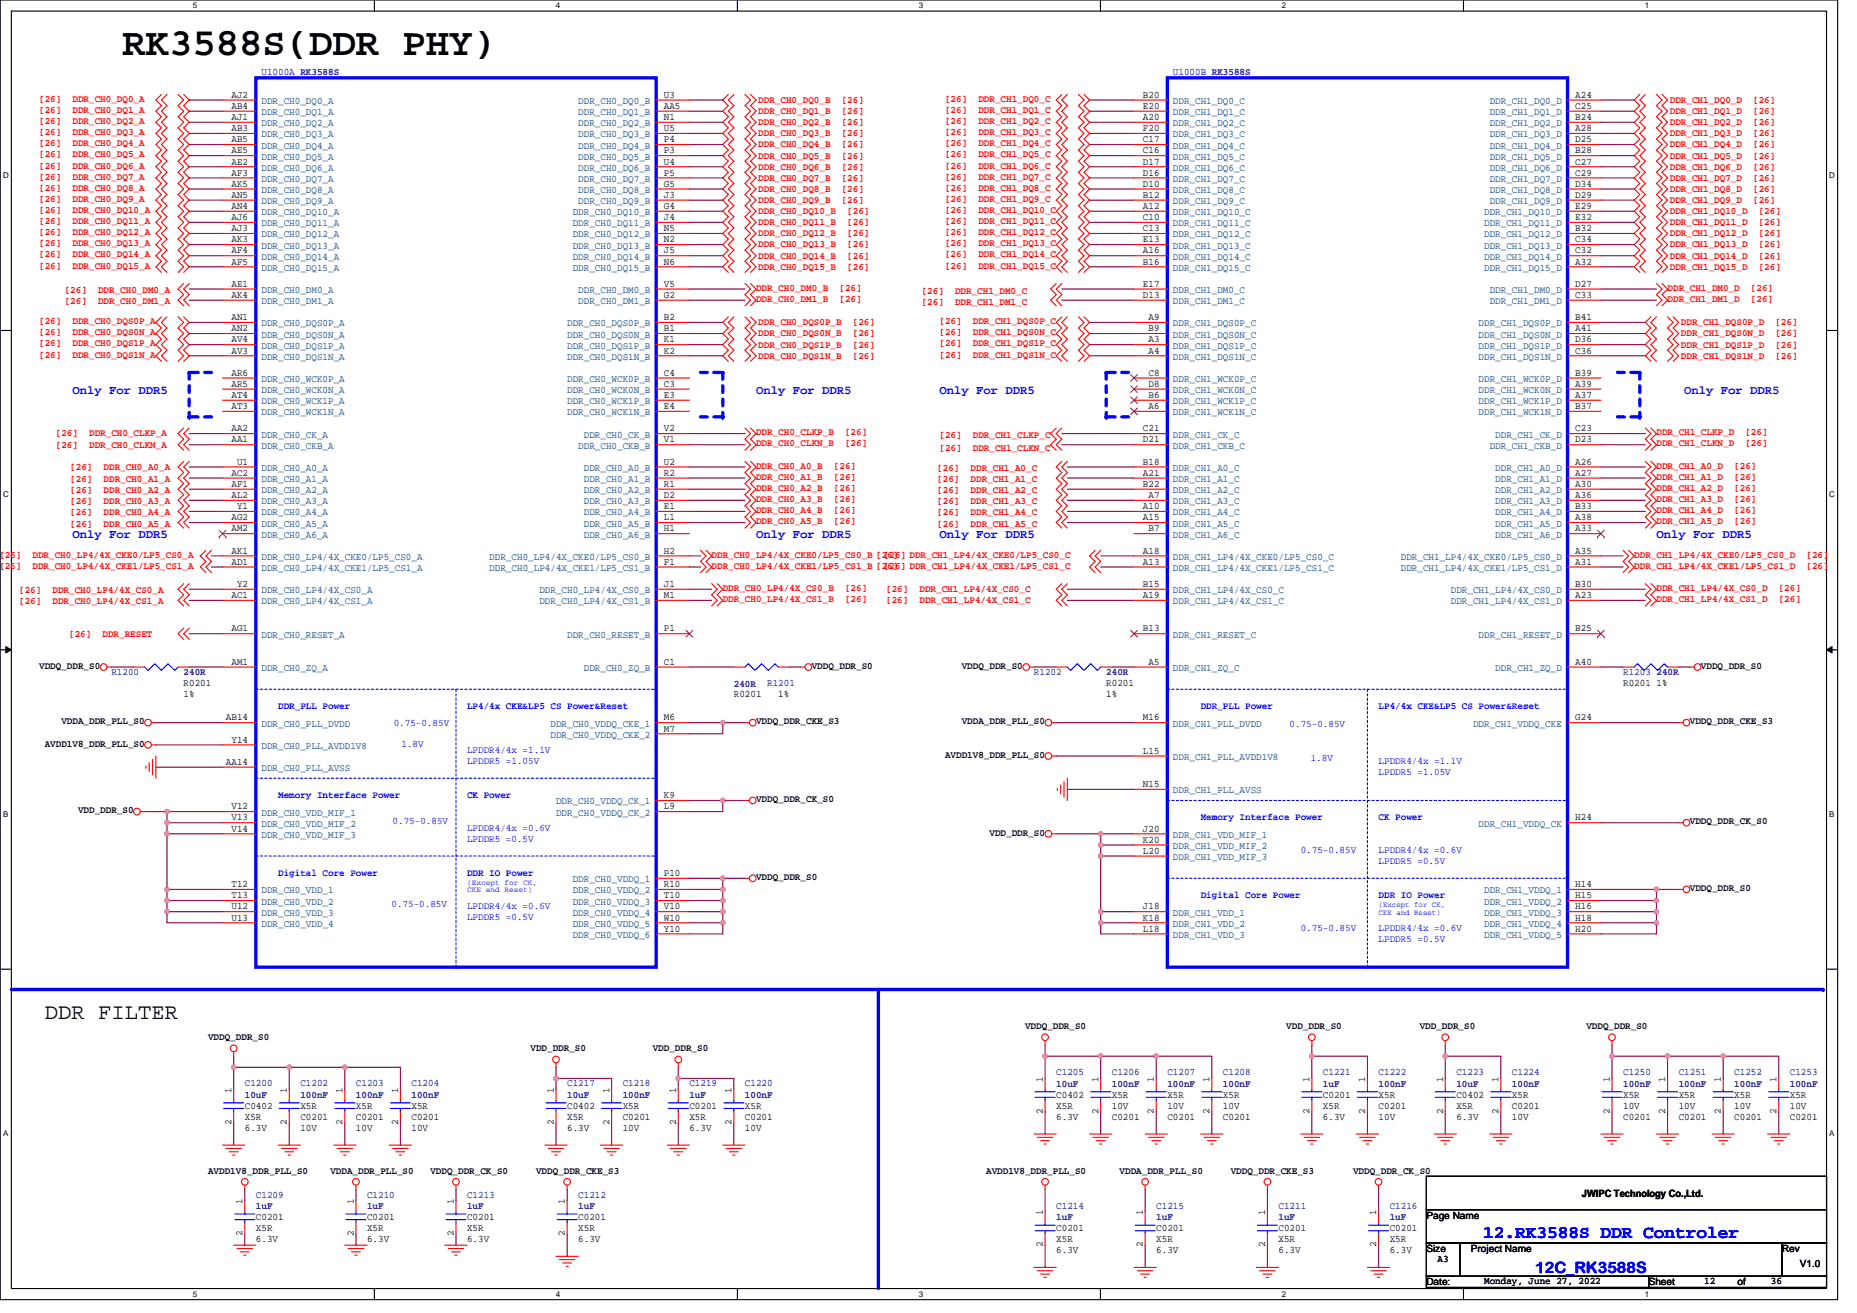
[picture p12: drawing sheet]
<svg xmlns="http://www.w3.org/2000/svg" width="297mm" height="210mm" viewBox="0 0 297 210" stroke-linecap="round" stroke-linejoin="round" font-family="sans-serif">
<defs><g id="words">
<text font-size="6.2" x="19.6" y="8.7">RK3588S(DDR PHY)</text>
<text font-size="3.6" x="7.2" y="163">DDR FILTER</text>
<text font-size="2.8" fill="#00f" x="237.2" y="197.9">12.RK3588S DDR Controler</text>
<text font-size="2.5" fill="#00f" x="245.6" y="203.6">12C_RK3588S</text>
<g font-size="2" fill="#00f">
<text x="11.6" y="63">Only For DDR5</text>
<text x="120.9" y="63">Only For DDR5</text>
<text x="150.3" y="63">Only For DDR5</text>
<text x="269.4" y="63">Only For DDR5</text>
<text x="11.6" y="86.1">Only For DDR5</text>
<text x="120.9" y="86.1">Only For DDR5</text>
<text x="150.3" y="86.1">Only For DDR5</text>
<text x="265" y="86.1">Only For DDR5</text>
</g>
<g font-size="1.6" fill="#000080">
<text x="41.8" y="11.9">U1000A RK3588S</text>
<text x="187.6" y="11.9">U1000B RK3588S</text>
<text x="17.8" y="108">R1200</text>
<text x="165.4" y="108">R1202</text>
<text x="259.6" y="108">R1203</text>
<text x="29.4" y="108">240R</text>
<text x="117.4" y="109.8">240R</text>
<text x="122.7" y="109.7">R1201</text>
<text x="177" y="108">240R</text>
<text x="265" y="108">240R</text>
<text x="39.2" y="173.7">C1200</text>
<text x="48" y="173.7">C1202</text>
<text x="56.9" y="173.7">C1203</text>
<text x="65.8" y="173.7">C1204</text>
<text x="90.7" y="173.7">C1217</text>
<text x="99.6" y="173.7">C1218</text>
<text x="110.3" y="173.7">C1219</text>
<text x="119.2" y="173.7">C1220</text>
<text x="168.9" y="172">C1205</text>
<text x="168.9" y="173.8">10uF</text>
<text x="177.8" y="172">C1206</text>
<text x="177.8" y="173.8">100nF</text>
<text x="186.7" y="172">C1207</text>
<text x="186.7" y="173.8">100nF</text>
<text x="195.6" y="172">C1208</text>
<text x="195.6" y="173.8">100nF</text>
<text x="211.6" y="172">C1221</text>
<text x="211.6" y="173.8">1uF</text>
<text x="220.5" y="172">C1222</text>
<text x="220.5" y="173.8">100nF</text>
<text x="233" y="172">C1223</text>
<text x="233" y="173.8">10uF</text>
<text x="241.8" y="172">C1224</text>
<text x="241.8" y="173.8">100nF</text>
<text x="259.6" y="172">C1250</text>
<text x="259.6" y="173.8">100nF</text>
<text x="268.5" y="172">C1251</text>
<text x="268.5" y="173.8">100nF</text>
<text x="277.4" y="172">C1252</text>
<text x="277.4" y="173.8">100nF</text>
<text x="286.3" y="172">C1253</text>
<text x="286.3" y="173.8">100nF</text>
<text x="39.2" y="175.6">10uF</text>
<text x="48" y="175.6">100nF</text>
<text x="56.9" y="175.6">100nF</text>
<text x="65.8" y="175.6">100nF</text>
<text x="90.7" y="175.6">10uF</text>
<text x="99.6" y="175.6">100nF</text>
<text x="110.3" y="175.6">1uF</text>
<text x="119.2" y="175.6">100nF</text>
<text x="40.9" y="191.5">C1209</text>
<text x="58.7" y="191.5">C1210</text>
<text x="74.7" y="191.5">C1213</text>
<text x="92.5" y="191.5">C1212</text>
<text x="40.9" y="193.4">1uF</text>
<text x="58.7" y="193.4">1uF</text>
<text x="74.7" y="193.4">1uF</text>
<text x="92.5" y="193.4">1uF</text>
<text x="168.9" y="193.3">C1214</text>
<text x="168.9" y="195.1">1uF</text>
<text x="185" y="193.3">C1215</text>
<text x="185" y="195.1">1uF</text>
<text x="204.5" y="193.3">C1211</text>
<text x="204.5" y="195.1">1uF</text>
<text x="222.3" y="193.3">C1216</text>
<text x="222.3" y="195.1">1uF</text>
</g>
<g font-size="1.6" fill="#f00">
<text x="6.3" y="16.3">[26]</text>
<text x="11.6" y="16.3">DDR_CH0_DQ0_A</text>
<text x="121.3" y="16.5">DDR_CH0_DQ0_B</text>
<text x="134.6" y="16.5">[26]</text>
<text x="151.2" y="16.3">[26]</text>
<text x="156.5" y="16.3">DDR_CH1_DQ0_C</text>
<text x="267.1" y="16.5">DDR_CH1_DQ0_D</text>
<text x="280.4" y="16.5">[26]</text>
<text x="6.3" y="18.1">[26]</text>
<text x="6.3" y="19.8">[26]</text>
<text x="6.3" y="21.6">[26]</text>
<text x="6.3" y="23.4">[26]</text>
<text x="11.6" y="18.1">DDR_CH0_DQ1_A</text>
<text x="11.6" y="19.8">DDR_CH0_DQ2_A</text>
<text x="11.6" y="21.6">DDR_CH0_DQ3_A</text>
<text x="11.6" y="23.4">DDR_CH0_DQ4_A</text>
<text x="121.3" y="18.2">DDR_CH0_DQ1_B</text>
<text x="121.3" y="20">DDR_CH0_DQ2_B</text>
<text x="121.3" y="21.8">DDR_CH0_DQ3_B</text>
<text x="121.3" y="23.6">DDR_CH0_DQ4_B</text>
<text x="134.6" y="18.2">[26]</text>
<text x="134.6" y="20">[26]</text>
<text x="134.6" y="21.8">[26]</text>
<text x="134.6" y="23.6">[26]</text>
<text x="151.2" y="18.1">[26]</text>
<text x="151.2" y="19.8">[26]</text>
<text x="151.2" y="21.6">[26]</text>
<text x="151.2" y="23.4">[26]</text>
<text x="156.5" y="18.1">DDR_CH1_DQ1_C</text>
<text x="156.5" y="19.8">DDR_CH1_DQ2_C</text>
<text x="156.5" y="21.6">DDR_CH1_DQ3_C</text>
<text x="156.5" y="23.4">DDR_CH1_DQ4_C</text>
<text x="267.1" y="18.2">DDR_CH1_DQ1_D</text>
<text x="267.1" y="20">DDR_CH1_DQ2_D</text>
<text x="267.1" y="21.8">DDR_CH1_DQ3_D</text>
<text x="267.1" y="23.6">DDR_CH1_DQ4_D</text>
<text x="280.4" y="18.2">[26]</text>
<text x="280.4" y="20">[26]</text>
<text x="280.4" y="21.8">[26]</text>
<text x="280.4" y="23.6">[26]</text>
<text x="6.3" y="25.2">[26]</text>
<text x="6.3" y="26.9">[26]</text>
<text x="6.3" y="28.7">[26]</text>
<text x="11.6" y="25.2">DDR_CH0_DQ5_A</text>
<text x="11.6" y="26.9">DDR_CH0_DQ6_A</text>
<text x="11.6" y="28.7">DDR_CH0_DQ7_A</text>
<text x="121.3" y="25.3">DDR_CH0_DQ5_B</text>
<text x="121.3" y="27.1">DDR_CH0_DQ6_B</text>
<text x="121.3" y="28.9">DDR_CH0_DQ7_B</text>
<text x="134.6" y="25.3">[26]</text>
<text x="134.6" y="27.1">[26]</text>
<text x="134.6" y="28.9">[26]</text>
<text x="151.2" y="25.2">[26]</text>
<text x="151.2" y="26.9">[26]</text>
<text x="151.2" y="28.7">[26]</text>
<text x="156.5" y="25.2">DDR_CH1_DQ5_C</text>
<text x="156.5" y="26.9">DDR_CH1_DQ6_C</text>
<text x="156.5" y="28.7">DDR_CH1_DQ7_C</text>
<text x="267.1" y="25.3">DDR_CH1_DQ5_D</text>
<text x="267.1" y="27.1">DDR_CH1_DQ6_D</text>
<text x="267.1" y="28.9">DDR_CH1_DQ7_D</text>
<text x="280.4" y="25.3">[26]</text>
<text x="280.4" y="27.1">[26]</text>
<text x="280.4" y="28.9">[26]</text>
<text x="6.3" y="30.5">[26]</text>
<text x="6.3" y="32.3">[26]</text>
<text x="6.3" y="34.1">[26]</text>
<text x="6.3" y="35.8">[26]</text>
<text x="11.6" y="30.5">DDR_CH0_DQ8_A</text>
<text x="11.6" y="32.3">DDR_CH0_DQ9_A</text>
<text x="11.6" y="34.1">DDR_CH0_DQ10_A</text>
<text x="11.6" y="35.8">DDR_CH0_DQ11_A</text>
<text x="121.3" y="30.7">DDR_CH0_DQ8_B</text>
<text x="121.3" y="32.5">DDR_CH0_DQ9_B</text>
<text x="121.3" y="34.2">DDR_CH0_DQ10_B</text>
<text x="134.6" y="30.7">[26]</text>
<text x="134.6" y="32.5">[26]</text>
<text x="135.5" y="34.2">[26]</text>
<text x="151.2" y="30.5">[26]</text>
<text x="151.2" y="32.3">[26]</text>
<text x="151.2" y="34.1">[26]</text>
<text x="151.2" y="35.8">[26]</text>
<text x="156.5" y="30.5">DDR_CH1_DQ8_C</text>
<text x="156.5" y="32.3">DDR_CH1_DQ9_C</text>
<text x="156.5" y="34.1">DDR_CH1_DQ10_C</text>
<text x="156.5" y="35.8">DDR_CH1_DQ11_C</text>
<text x="267.1" y="30.7">DDR_CH1_DQ8_D</text>
<text x="267.1" y="32.5">DDR_CH1_DQ9_D</text>
<text x="267.1" y="34.2">DDR_CH1_DQ10_D</text>
<text x="280.4" y="30.7">[26]</text>
<text x="280.4" y="32.5">[26]</text>
<text x="281.3" y="34.2">[26]</text>
<text x="6.3" y="37.6">[26]</text>
<text x="6.3" y="39.4">[26]</text>
<text x="6.3" y="41.2">[26]</text>
<text x="11.6" y="37.6">DDR_CH0_DQ12_A</text>
<text x="11.6" y="39.4">DDR_CH0_DQ13_A</text>
<text x="11.6" y="41.2">DDR_CH0_DQ14_A</text>
<text x="121.3" y="36">DDR_CH0_DQ11_B</text>
<text x="121.3" y="37.8">DDR_CH0_DQ12_B</text>
<text x="121.3" y="39.6">DDR_CH0_DQ13_B</text>
<text x="121.3" y="41.4">DDR_CH0_DQ14_B</text>
<text x="135.5" y="36">[26]</text>
<text x="135.5" y="37.8">[26]</text>
<text x="135.5" y="39.6">[26]</text>
<text x="135.5" y="41.4">[26]</text>
<text x="151.2" y="37.6">[26]</text>
<text x="151.2" y="39.4">[26]</text>
<text x="151.2" y="41.2">[26]</text>
<text x="156.5" y="37.6">DDR_CH1_DQ12_C</text>
<text x="156.5" y="39.4">DDR_CH1_DQ13_C</text>
<text x="156.5" y="41.2">DDR_CH1_DQ14_C</text>
<text x="267.1" y="36">DDR_CH1_DQ11_D</text>
<text x="267.1" y="37.8">DDR_CH1_DQ12_D</text>
<text x="267.1" y="39.6">DDR_CH1_DQ13_D</text>
<text x="267.1" y="41.4">DDR_CH1_DQ14_D</text>
<text x="281.3" y="36">[26]</text>
<text x="281.3" y="37.8">[26]</text>
<text x="281.3" y="39.6">[26]</text>
<text x="281.3" y="41.4">[26]</text>
<text x="6.3" y="43">[26]</text>
<text x="10.4" y="46.9">[26]</text>
<text x="11.6" y="43">DDR_CH0_DQ15_A</text>
<text x="15.7" y="46.9">DDR_CH0_DM0_A</text>
<text x="120.9" y="46.5">DDR_CH0_DM0_B</text>
<text x="121.3" y="43.1">DDR_CH0_DQ15_B</text>
<text x="134.3" y="46.5">[26]</text>
<text x="135.5" y="43.1">[26]</text>
<text x="147.4" y="47">[26]</text>
<text x="151.2" y="43">[26]</text>
<text x="152.8" y="47">DDR_CH1_DM0_C</text>
<text x="156.5" y="43">DDR_CH1_DQ15_C</text>
<text x="266.7" y="46.5">DDR_CH1_DM0_D</text>
<text x="267.1" y="43.1">DDR_CH1_DQ15_D</text>
<text x="280.1" y="46.5">[26]</text>
<text x="281.3" y="43.1">[26]</text>
<text x="6.3" y="51.8">[26]</text>
<text x="6.3" y="53.6">[26]</text>
<text x="10.4" y="48.6">[26]</text>
<text x="11.6" y="51.8">DDR_CH0_DQS0P_A</text>
<text x="11.6" y="53.6">DDR_CH0_DQS0N_A</text>
<text x="15.7" y="48.6">DDR_CH0_DM1_A</text>
<text x="120.9" y="48.3">DDR_CH0_DM1_B</text>
<text x="121.3" y="52">DDR_CH0_DQS0P_B</text>
<text x="121.3" y="53.8">DDR_CH0_DQS0N_B</text>
<text x="134.3" y="48.3">[26]</text>
<text x="136.4" y="52">[26]</text>
<text x="136.4" y="53.8">[26]</text>
<text x="147.4" y="48.8">[26]</text>
<text x="150.3" y="51.8">[26]</text>
<text x="150.3" y="53.6">[26]</text>
<text x="152.8" y="48.8">DDR_CH1_DM1_C</text>
<text x="155.6" y="51.8">DDR_CH1_DQS0P_C</text>
<text x="155.6" y="53.6">DDR_CH1_DQS0N_C</text>
<text x="266.7" y="48.3">DDR_CH1_DM1_D</text>
<text x="268.9" y="52">DDR_CH1_DQS0P_D</text>
<text x="268.9" y="53.8">DDR_CH1_DQS0N_D</text>
<text x="280.1" y="48.3">[26]</text>
<text x="284" y="52">[26]</text>
<text x="284" y="53.8">[26]</text>
<text x="6.3" y="55.4">[26]</text>
<text x="6.3" y="57.2">[26]</text>
<text x="11.6" y="55.4">DDR_CH0_DQS1P_A</text>
<text x="11.6" y="57.2">DDR_CH0_DQS1N_A</text>
<text x="121.3" y="55.6">DDR_CH0_DQS1P_B</text>
<text x="121.3" y="57.4">DDR_CH0_DQS1N_B</text>
<text x="136.4" y="55.6">[26]</text>
<text x="136.4" y="57.4">[26]</text>
<text x="150.3" y="55.4">[26]</text>
<text x="150.3" y="57.2">[26]</text>
<text x="155.6" y="55.4">DDR_CH1_DQS1P_C</text>
<text x="155.6" y="57.2">DDR_CH1_DQS1N_C</text>
<text x="268.9" y="55.6">DDR_CH1_DQS1P_D</text>
<text x="268.9" y="57.4">DDR_CH1_DQS1N_D</text>
<text x="284" y="55.6">[26]</text>
<text x="284" y="57.4">[26]</text>
<text x="8.9" y="69.8">[26]</text>
<text x="8.9" y="71.6">[26]</text>
<text x="14.3" y="69.8">DDR_CH0_CLKP_A</text>
<text x="14.3" y="71.6">DDR_CH0_CLKN_A</text>
<text x="120.9" y="69.6">DDR_CH0_CLKP_B</text>
<text x="120.9" y="71.4">DDR_CH0_CLKN_B</text>
<text x="135.2" y="69.6">[26]</text>
<text x="135.2" y="71.4">[26]</text>
<text x="150.3" y="70">[26]</text>
<text x="155.6" y="70">DDR_CH1_CLKP_C</text>
<text x="265" y="69.6">DDR_CH1_CLKP_D</text>
<text x="265" y="71.4">DDR_CH1_CLKN_D</text>
<text x="279.2" y="69.6">[26]</text>
<text x="279.2" y="71.4">[26]</text>
<text x="11.2" y="75.1">[26]</text>
<text x="11.2" y="77.1">[26]</text>
<text x="16.6" y="75.1">DDR_CH0_A0_A</text>
<text x="16.6" y="77.1">DDR_CH0_A1_A</text>
<text x="120.9" y="75">DDR_CH0_A0_B</text>
<text x="120.9" y="76.7">DDR_CH0_A1_B</text>
<text x="133.4" y="75">[26]</text>
<text x="133.4" y="76.7">[26]</text>
<text x="149.9" y="75.3">[26]</text>
<text x="149.9" y="77.1">[26]</text>
<text x="150.3" y="72.1">[26]</text>
<text x="155.3" y="75.3">DDR_CH1_A0_C</text>
<text x="155.3" y="77.1">DDR_CH1_A1_C</text>
<text x="155.6" y="72.1">DDR_CH1_CLKN_C</text>
<text x="265" y="75">DDR_CH1_A0_D</text>
<text x="265" y="76.7">DDR_CH1_A1_D</text>
<text x="277.4" y="75">[26]</text>
<text x="277.4" y="76.7">[26]</text>
<text x="11.2" y="78.9">[26]</text>
<text x="11.2" y="80.6">[26]</text>
<text x="11.2" y="82.4">[26]</text>
<text x="16.6" y="78.9">DDR_CH0_A2_A</text>
<text x="16.6" y="80.6">DDR_CH0_A3_A</text>
<text x="16.6" y="82.4">DDR_CH0_A4_A</text>
<text x="120.9" y="78.5">DDR_CH0_A2_B</text>
<text x="120.9" y="80.3">DDR_CH0_A3_B</text>
<text x="120.9" y="82.1">DDR_CH0_A4_B</text>
<text x="120.9" y="83.8">DDR_CH0_A5_B</text>
<text x="133.4" y="78.5">[26]</text>
<text x="133.4" y="80.3">[26]</text>
<text x="133.4" y="82.1">[26]</text>
<text x="133.4" y="83.8">[26]</text>
<text x="149.9" y="78.9">[26]</text>
<text x="149.9" y="80.6">[26]</text>
<text x="149.9" y="82.4">[26]</text>
<text x="155.3" y="78.9">DDR_CH1_A2_C</text>
<text x="155.3" y="80.6">DDR_CH1_A3_C</text>
<text x="155.3" y="82.4">DDR_CH1_A4_C</text>
<text x="265" y="78.5">DDR_CH1_A2_D</text>
<text x="265" y="80.3">DDR_CH1_A3_D</text>
<text x="265" y="82.1">DDR_CH1_A4_D</text>
<text x="265" y="83.8">DDR_CH1_A5_D</text>
<text x="277.4" y="78.5">[26]</text>
<text x="277.4" y="80.3">[26]</text>
<text x="277.4" y="82.1">[26]</text>
<text x="277.4" y="83.8">[26]</text>
<text x="-.1" y="89.2">[26]</text>
<text x="5.2" y="89.2">DDR_CH0_LP4/4X_CKE0/LP5_CS0_A</text>
<text x="11.2" y="84.2">[26]</text>
<text x="16.6" y="84.2">DDR_CH0_A5_A</text>
<text x="113.8" y="89.2">DDR_CH0_LP4/4X_CKE0/LP5_CS0_B [26]</text>
<text x="141.4" y="89.2">[26] DDR_CH1_LP4/4X_CKE0/LP5_CS0_C</text>
<text x="149.9" y="84.2">[26]</text>
<text x="155.3" y="84.2">DDR_CH1_A5_C</text>
<text x="261.4" y="89.2">DDR_CH1_LP4/4X_CKE0/LP5_CS0_D</text>
<text x="289" y="89.2">[26]</text>
<text x="-.1" y="91">[26]</text>
<text x="3.1" y="94.9">[26]</text>
<text x="5.2" y="91">DDR_CH0_LP4/4X_CKE1/LP5_CS1_A</text>
<text x="8.4" y="94.9">DDR_CH0_LP4/4X_CS0_A</text>
<text x="113.8" y="91">DDR_CH0_LP4/4X_CKE1/LP5_CS1_B [26]</text>
<text x="115.6" y="94.5">DDR_CH0_LP4/4X_CS0_B</text>
<text x="135.2" y="94.5">[26]</text>
<text x="141.4" y="91">[26] DDR_CH1_LP4/4X_CKE1/LP5_CS1_C</text>
<text x="141.7" y="94.7">[26]</text>
<text x="147.1" y="94.7">DDR_CH1_LP4/4X_CS0_C</text>
<text x="261.4" y="91">DDR_CH1_LP4/4X_CKE1/LP5_CS1_D</text>
<text x="265" y="94.5">DDR_CH1_LP4/4X_CS0_D</text>
<text x="284.5" y="94.5">[26]</text>
<text x="289" y="91">[26]</text>
<text x="3.1" y="96.6">[26]</text>
<text x="8.4" y="96.6">DDR_CH0_LP4/4X_CS1_A</text>
<text x="11.1" y="101.8">[26]</text>
<text x="16.4" y="101.8">DDR_RESET</text>
<text x="115.6" y="96.3">DDR_CH0_LP4/4X_CS1_B</text>
<text x="135.2" y="96.3">[26]</text>
<text x="141.7" y="96.5">[26]</text>
<text x="147.1" y="96.5">DDR_CH1_LP4/4X_CS1_C</text>
<text x="265" y="96.3">DDR_CH1_LP4/4X_CS1_D</text>
<text x="284.5" y="96.3">[26]</text>
</g>
<g font-size="1.6">
<text x="37" y="15.6">AJ2</text>
<text x="37" y="17.4">AB4</text>
<text x="106.2" y="15.6">U3</text>
<text x="106.2" y="17.4">AA5</text>
<text x="182.8" y="15.6">B20</text>
<text x="182.8" y="17.4">E20</text>
<text x="252" y="15.6">A24</text>
<text x="252" y="17.4">C25</text>
<text x="37" y="19.2">AJ1</text>
<text x="37" y="21">AB3</text>
<text x="37" y="22.8">AB5</text>
<text x="106.2" y="19.2">N1</text>
<text x="106.2" y="21">U5</text>
<text x="106.2" y="22.8">P4</text>
<text x="182.8" y="19.2">A20</text>
<text x="182.8" y="21">F20</text>
<text x="182.8" y="22.8">C17</text>
<text x="252" y="19.2">B24</text>
<text x="252" y="21">A28</text>
<text x="252" y="22.8">D25</text>
<text x="37" y="24.5">AE5</text>
<text x="37" y="26.3">AE2</text>
<text x="37" y="28.1">AF3</text>
<text x="37" y="29.9">AK5</text>
<text x="106.2" y="24.5">P3</text>
<text x="106.2" y="26.3">U4</text>
<text x="106.2" y="28.1">P5</text>
<text x="106.2" y="29.9">G5</text>
<text x="182.8" y="24.5">C16</text>
<text x="182.8" y="26.3">D17</text>
<text x="182.8" y="28.1">D16</text>
<text x="182.8" y="29.9">D10</text>
<text x="252" y="24.5">B28</text>
<text x="252" y="26.3">C27</text>
<text x="252" y="28.1">C29</text>
<text x="252" y="29.9">D34</text>
<text x="37" y="33.4">AN4</text>
<text x="37" y="35.2">AJ6</text>
<text x="37" y="31.6">AN5</text>
<text x="106.2" y="33.4">G4</text>
<text x="106.2" y="35.2">J4</text>
<text x="106.2" y="31.6">J3</text>
<text x="182.8" y="33.4">A12</text>
<text x="182.8" y="35.2">C10</text>
<text x="182.8" y="31.6">B12</text>
<text x="252" y="31.6">D29</text>
<text x="252" y="33.4">E29</text>
<text x="252" y="35.2">E32</text>
<text x="37" y="37">AJ3</text>
<text x="37" y="38.8">AK3</text>
<text x="37" y="40.5">AF4</text>
<text x="106.2" y="38.8">N2</text>
<text x="106.2" y="37">N5</text>
<text x="106.2" y="40.5">J5</text>
<text x="182.8" y="37">C13</text>
<text x="182.8" y="38.8">E13</text>
<text x="182.8" y="40.5">A16</text>
<text x="252" y="37">B32</text>
<text x="252" y="38.8">C34</text>
<text x="252" y="40.5">C32</text>
<text x="37" y="45.9">AE1</text>
<text x="37" y="47.6">AK4</text>
<text x="37" y="42.3">AF5</text>
<text x="106.2" y="42.3">N6</text>
<text x="106.2" y="45.9">V5</text>
<text x="106.2" y="47.6">G2</text>
<text x="182.8" y="45.9">E17</text>
<text x="182.8" y="47.6">D13</text>
<text x="182.8" y="42.3">B16</text>
<text x="252" y="45.9">D27</text>
<text x="252" y="47.6">C33</text>
<text x="252" y="42.3">A32</text>
<text x="37" y="53">AN2</text>
<text x="37" y="51.2">AN1</text>
<text x="106.2" y="53">B1</text>
<text x="106.2" y="51.2">B2</text>
<text x="183.7" y="53">B9</text>
<text x="183.7" y="51.2">A9</text>
<text x="252" y="53">A41</text>
<text x="252" y="51.2">B41</text>
<text x="37" y="56.5">AV3</text>
<text x="37" y="54.8">AV4</text>
<text x="106.2" y="56.5">K2</text>
<text x="106.2" y="54.8">K1</text>
<text x="183.7" y="56.5">A4</text>
<text x="183.7" y="54.8">A3</text>
<text x="252" y="56.5">C36</text>
<text x="252" y="54.8">D36</text>
<text x="37" y="60.1">AR6</text>
<text x="37" y="61.9">AR5</text>
<text x="37" y="63.6">AT4</text>
<text x="37" y="65.4">AT3</text>
<text x="106.2" y="60.1">C4</text>
<text x="106.2" y="61.9">C3</text>
<text x="106.2" y="63.6">E3</text>
<text x="106.2" y="65.4">E4</text>
<text x="183.7" y="60.1">C8</text>
<text x="183.7" y="61.9">D8</text>
<text x="183.7" y="63.6">B6</text>
<text x="183.7" y="65.4">A6</text>
<text x="252" y="60.1">B39</text>
<text x="252" y="61.9">A39</text>
<text x="252" y="63.6">A37</text>
<text x="252" y="65.4">B37</text>
<text x="37" y="69">AA2</text>
<text x="37" y="70.8">AA1</text>
<text x="106.2" y="69">V2</text>
<text x="106.2" y="70.8">V1</text>
<text x="182.8" y="70.8">D21</text>
<text x="182.8" y="69">C21</text>
<text x="252" y="70.8">D23</text>
<text x="252" y="69">C23</text>
<text x="37" y="76.1">AC2</text>
<text x="37" y="77.9">AF1</text>
<text x="37.9" y="74.3">U1</text>
<text x="106.2" y="74.3">U2</text>
<text x="106.2" y="76.1">R2</text>
<text x="106.2" y="77.9">R1</text>
<text x="182.8" y="74.3">B18</text>
<text x="182.8" y="76.1">A21</text>
<text x="182.8" y="77.9">B22</text>
<text x="252" y="74.3">A26</text>
<text x="252" y="76.1">A27</text>
<text x="252" y="77.9">A30</text>
<text x="37" y="79.6">AL2</text>
<text x="37" y="83.2">AG2</text>
<text x="37.9" y="81.4">Y1</text>
<text x="106.2" y="79.6">D2</text>
<text x="106.2" y="81.4">E1</text>
<text x="106.2" y="83.2">L1</text>
<text x="182.8" y="81.4">A10</text>
<text x="182.8" y="83.2">A15</text>
<text x="183.7" y="79.6">A7</text>
<text x="252" y="79.6">A36</text>
<text x="252" y="81.4">B33</text>
<text x="252" y="83.2">A38</text>
<text x="37" y="85">AM2</text>
<text x="37" y="88.5">AK1</text>
<text x="106.2" y="85">H1</text>
<text x="106.2" y="88.5">H2</text>
<text x="182.8" y="88.5">A18</text>
<text x="183.7" y="85">B7</text>
<text x="252" y="88.5">A35</text>
<text x="252" y="85">A33</text>
<text x="37" y="90.3">AD1</text>
<text x="37" y="95.7">AC1</text>
<text x="37.9" y="93.9">Y2</text>
<text x="106.2" y="93.9">J1</text>
<text x="106.2" y="95.7">M1</text>
<text x="106.2" y="90.3">F1</text>
<text x="182.8" y="90.3">A13</text>
<text x="182.8" y="93.9">B15</text>
<text x="182.8" y="95.7">A19</text>
<text x="252" y="90.3">A31</text>
<text x="252" y="93.9">B30</text>
<text x="252" y="95.7">A23</text>
<text x="37" y="101">AG1</text>
<text x="106.2" y="101">P1</text>
<text x="182.8" y="101">B13</text>
<text x="252" y="101">B25</text>
<text x="6.3" y="107">VDDQ_DDR_S0</text>
<text x="37" y="106.3">AM1</text>
<text x="106.2" y="106.3">C1</text>
<text x="129.8" y="107">VDDQ_DDR_S0</text>
<text x="153.8" y="107">VDDQ_DDR_S0</text>
<text x="183.7" y="106.3">A5</text>
<text x="252" y="106.3">A40</text>
<text x="272.1" y="107">VDDQ_DDR_S0</text>
<text x="29.4" y="109.7">R0201</text>
<text x="29.4" y="111.5">1%</text>
<text x="117.4" y="111.5">R0201</text>
<text x="124.5" y="111.5">1%</text>
<text x="177" y="109.7">R0201</text>
<text x="177" y="111.5">1%</text>
<text x="259.6" y="109.7">R0201 1%</text>
<text x="7.2" y="119.4">AVDD1V8_DDR_PLL_S0</text>
<text x="9.8" y="115.8">VDDA_DDR_PLL_S0</text>
<text x="36.1" y="115.2">AB14</text>
<text x="37" y="118.8">Y14</text>
<text x="106.2" y="115.2">M6</text>
<text x="106.2" y="117">M7</text>
<text x="120.9" y="115.8">VDDQ_DDR_CKE_S3</text>
<text x="153.8" y="115.8">VDDA_DDR_PLL_S0</text>
<text x="182.8" y="115.2">M16</text>
<text x="252" y="115.2">G24</text>
<text x="270.3" y="115.8">VDDQ_DDR_CKE_S3</text>
<text x="36.1" y="122.3">AA14</text>
<text x="151.2" y="121.2">AVDD1V8_DDR_PLL_S0</text>
<text x="182.8" y="120.5">L15</text>
<text x="182.8" y="125.9">N15</text>
<text x="12.5" y="130.1">VDD_DDR_S0</text>
<text x="37" y="131.2">V13</text>
<text x="37" y="129.4">V12</text>
<text x="106.2" y="127.7">K9</text>
<text x="106.2" y="129.4">L9</text>
<text x="120.9" y="128.3">VDDQ_DDR_CK_S0</text>
<text x="252" y="131.2">H24</text>
<text x="270.3" y="131.9">VDDQ_DDR_CK_S0</text>
<text x="37" y="133">V14</text>
<text x="158.3" y="133.6">VDD_DDR_S0</text>
<text x="182.8" y="133">J20</text>
<text x="182.8" y="134.8">K20</text>
<text x="182.8" y="136.5">L20</text>
<text x="37" y="141.9">T12</text>
<text x="37" y="143.7">T13</text>
<text x="106.2" y="143.7">T10</text>
<text x="106.2" y="141.9">R10</text>
<text x="106.2" y="140.1">P10</text>
<text x="120.9" y="140.7">VDDQ_DDR_S0</text>
<text x="252" y="143.7">H15</text>
<text x="252" y="141.9">H14</text>
<text x="270.3" y="142.5">VDDQ_DDR_S0</text>
<text x="37" y="145.4">U12</text>
<text x="37" y="147.2">U13</text>
<text x="106.2" y="147.2">W10</text>
<text x="106.2" y="145.4">V10</text>
<text x="106.2" y="149">Y10</text>
<text x="182.8" y="145.4">J18</text>
<text x="182.8" y="147.2">K18</text>
<text x="182.8" y="149">L18</text>
<text x="252" y="149">H20</text>
<text x="252" y="147.2">H18</text>
<text x="252" y="145.4">H16</text>
<text x="33.3" y="166.3">VDDQ_DDR_S0</text>
<text x="164" y="164.6">VDDQ_DDR_S0</text>
<text x="205.8" y="164.6">VDD_DDR_S0</text>
<text x="227.1" y="164.6">VDD_DDR_S0</text>
<text x="253.8" y="164.6">VDDQ_DDR_S0</text>
<text x="84.8" y="168.1">VDD_DDR_S0</text>
<text x="104.4" y="168.1">VDD_DDR_S0</text>
<text x="166.8" y="173" transform="rotate(-90 166.8 173)">1</text>
<text x="175.7" y="173" transform="rotate(-90 175.7 173)">1</text>
<text x="184.6" y="173" transform="rotate(-90 184.6 173)">1</text>
<text x="193.5" y="173" transform="rotate(-90 193.5 173)">1</text>
<text x="209.5" y="173" transform="rotate(-90 209.5 173)">1</text>
<text x="218.4" y="173" transform="rotate(-90 218.4 173)">1</text>
<text x="230.8" y="173" transform="rotate(-90 230.8 173)">1</text>
<text x="239.7" y="173" transform="rotate(-90 239.7 173)">1</text>
<text x="257.5" y="173" transform="rotate(-90 257.5 173)">1</text>
<text x="266.4" y="173" transform="rotate(-90 266.4 173)">1</text>
<text x="275.3" y="173" transform="rotate(-90 275.3 173)">1</text>
<text x="284.2" y="173" transform="rotate(-90 284.2 173)">1</text>
<text x="37" y="179.9" transform="rotate(-90 37 179.9)">2</text>
<text x="37" y="174.8" transform="rotate(-90 37 174.8)">1</text>
<text x="39.2" y="177.3">C0402</text>
<text x="39.2" y="179.1">X5R</text>
<text x="45.9" y="179.9" transform="rotate(-90 45.9 179.9)">2</text>
<text x="45.9" y="174.8" transform="rotate(-90 45.9 174.8)">1</text>
<text x="48" y="179.1">C0201</text>
<text x="48" y="177.3">X5R</text>
<text x="54.8" y="179.9" transform="rotate(-90 54.8 179.9)">2</text>
<text x="54.8" y="174.8" transform="rotate(-90 54.8 174.8)">1</text>
<text x="56.9" y="179.1">C0201</text>
<text x="56.9" y="177.3">X5R</text>
<text x="63.7" y="179.9" transform="rotate(-90 63.7 179.9)">2</text>
<text x="63.7" y="174.8" transform="rotate(-90 63.7 174.8)">1</text>
<text x="65.8" y="179.1">C0201</text>
<text x="65.8" y="177.3">X5R</text>
<text x="88.6" y="179.9" transform="rotate(-90 88.6 179.9)">2</text>
<text x="88.6" y="174.8" transform="rotate(-90 88.6 174.8)">1</text>
<text x="90.7" y="177.3">C0402</text>
<text x="90.7" y="179.1">X5R</text>
<text x="97.5" y="179.9" transform="rotate(-90 97.5 179.9)">2</text>
<text x="97.5" y="174.8" transform="rotate(-90 97.5 174.8)">1</text>
<text x="99.6" y="179.1">C0201</text>
<text x="99.6" y="177.3">X5R</text>
<text x="108.1" y="179.9" transform="rotate(-90 108.1 179.9)">2</text>
<text x="108.1" y="174.8" transform="rotate(-90 108.1 174.8)">1</text>
<text x="110.3" y="177.3">C0201</text>
<text x="110.3" y="179.1">X5R</text>
<text x="117" y="179.9" transform="rotate(-90 117 179.9)">2</text>
<text x="117" y="174.8" transform="rotate(-90 117 174.8)">1</text>
<text x="119.2" y="179.1">C0201</text>
<text x="119.2" y="177.3">X5R</text>
<text x="166.8" y="178.2" transform="rotate(-90 166.8 178.2)">2</text>
<text x="168.9" y="175.5">C0402</text>
<text x="168.9" y="177.3">X5R</text>
<text x="168.9" y="179.1">6.3V</text>
<text x="175.7" y="178.2" transform="rotate(-90 175.7 178.2)">2</text>
<text x="177.8" y="179.1">C0201</text>
<text x="177.8" y="175.5">X5R</text>
<text x="177.8" y="177.3">10V</text>
<text x="184.6" y="178.2" transform="rotate(-90 184.6 178.2)">2</text>
<text x="186.7" y="179.1">C0201</text>
<text x="186.7" y="175.5">X5R</text>
<text x="186.7" y="177.3">10V</text>
<text x="193.5" y="178.2" transform="rotate(-90 193.5 178.2)">2</text>
<text x="195.6" y="179.1">C0201</text>
<text x="195.6" y="175.5">X5R</text>
<text x="195.6" y="177.3">10V</text>
<text x="209.5" y="178.2" transform="rotate(-90 209.5 178.2)">2</text>
<text x="211.6" y="175.5">C0201</text>
<text x="211.6" y="177.3">X5R</text>
<text x="211.6" y="179.1">6.3V</text>
<text x="218.4" y="178.2" transform="rotate(-90 218.4 178.2)">2</text>
<text x="220.5" y="177.3">C0201</text>
<text x="220.5" y="175.5">X5R</text>
<text x="220.5" y="179.1">10V</text>
<text x="230.8" y="178.2" transform="rotate(-90 230.8 178.2)">2</text>
<text x="233" y="175.5">C0402</text>
<text x="233" y="177.3">X5R</text>
<text x="233" y="179.1">6.3V</text>
<text x="239.7" y="178.2" transform="rotate(-90 239.7 178.2)">2</text>
<text x="241.8" y="177.3">C0201</text>
<text x="241.8" y="175.5">X5R</text>
<text x="241.8" y="179.1">10V</text>
<text x="257.5" y="178.2" transform="rotate(-90 257.5 178.2)">2</text>
<text x="259.6" y="179.1">C0201</text>
<text x="259.6" y="175.5">X5R</text>
<text x="259.6" y="177.3">10V</text>
<text x="266.4" y="178.2" transform="rotate(-90 266.4 178.2)">2</text>
<text x="268.5" y="179.1">C0201</text>
<text x="268.5" y="175.5">X5R</text>
<text x="268.5" y="177.3">10V</text>
<text x="275.3" y="178.2" transform="rotate(-90 275.3 178.2)">2</text>
<text x="277.4" y="179.1">C0201</text>
<text x="277.4" y="175.5">X5R</text>
<text x="277.4" y="177.3">10V</text>
<text x="284.2" y="178.2" transform="rotate(-90 284.2 178.2)">2</text>
<text x="286.3" y="179.1">C0201</text>
<text x="286.3" y="175.5">X5R</text>
<text x="286.3" y="177.3">10V</text>
<text x="39.2" y="180.9">6.3V</text>
<text x="48" y="180.9">10V</text>
<text x="56.9" y="180.9">10V</text>
<text x="65.8" y="180.9">10V</text>
<text x="90.7" y="180.9">6.3V</text>
<text x="99.6" y="180.9">10V</text>
<text x="110.3" y="180.9">6.3V</text>
<text x="119.2" y="180.9">10V</text>
<text x="33.3" y="187.7">AVDD1V8_DDR_PLL_S0</text>
<text x="52.8" y="187.7">VDDA_DDR_PLL_S0</text>
<text x="68.8" y="187.7">VDDQ_DDR_CK_S0</text>
<text x="85.7" y="187.7">VDDQ_DDR_CKE_S3</text>
<text x="157.7" y="187.7">AVDD1V8_DDR_PLL_S0</text>
<text x="179.1" y="187.7">VDDA_DDR_PLL_S0</text>
<text x="196.9" y="187.7">VDDQ_DDR_CKE_S3</text>
<text x="216.4" y="187.7">VDDQ_DDR_CK_S0</text>
<text x="253" y="191.4">JWIPC Technology Co.,Ltd.</text>
<text x="38.8" y="197.7" transform="rotate(-90 38.8 197.7)">2</text>
<text x="38.8" y="192.6" transform="rotate(-90 38.8 192.6)">1</text>
<text x="40.9" y="195.1">C0201</text>
<text x="40.9" y="196.9">X5R</text>
<text x="56.6" y="197.7" transform="rotate(-90 56.6 197.7)">2</text>
<text x="56.6" y="192.6" transform="rotate(-90 56.6 192.6)">1</text>
<text x="58.7" y="195.1">C0201</text>
<text x="58.7" y="196.9">X5R</text>
<text x="72.6" y="197.7" transform="rotate(-90 72.6 197.7)">2</text>
<text x="72.6" y="192.6" transform="rotate(-90 72.6 192.6)">1</text>
<text x="74.7" y="195.1">C0201</text>
<text x="74.7" y="196.9">X5R</text>
<text x="90.4" y="197.7" transform="rotate(-90 90.4 197.7)">2</text>
<text x="90.4" y="192.6" transform="rotate(-90 90.4 192.6)">1</text>
<text x="92.5" y="195.1">C0201</text>
<text x="92.5" y="196.9">X5R</text>
<text x="166.8" y="194.3" transform="rotate(-90 166.8 194.3)">1</text>
<text x="168.9" y="196.9">C0201</text>
<text x="182.8" y="194.3" transform="rotate(-90 182.8 194.3)">1</text>
<text x="185" y="196.9">C0201</text>
<text x="202.4" y="194.3" transform="rotate(-90 202.4 194.3)">1</text>
<text x="204.5" y="196.9">C0201</text>
<text x="220.1" y="194.3" transform="rotate(-90 220.1 194.3)">1</text>
<text x="222.3" y="196.9">C0201</text>
<text x="228.2" y="194.9">Page Name</text>
<text x="40.9" y="198.6">6.3V</text>
<text x="58.7" y="198.6">6.3V</text>
<text x="74.7" y="198.6">6.3V</text>
<text x="92.5" y="198.6">6.3V</text>
<text x="166.8" y="199.5" transform="rotate(-90 166.8 199.5)">2</text>
<text x="168.9" y="198.6">X5R</text>
<text x="168.9" y="200.4">6.3V</text>
<text x="182.8" y="199.5" transform="rotate(-90 182.8 199.5)">2</text>
<text x="185" y="198.6">X5R</text>
<text x="185" y="200.4">6.3V</text>
<text x="202.4" y="199.5" transform="rotate(-90 202.4 199.5)">2</text>
<text x="204.5" y="198.6">X5R</text>
<text x="204.5" y="200.4">6.3V</text>
<text x="220.1" y="199.5" transform="rotate(-90 220.1 199.5)">2</text>
<text x="222.3" y="198.6">X5R</text>
<text x="222.3" y="200.4">6.3V</text>
<text x="228.2" y="200.2">Size</text>
<text x="229.9" y="201.8">A3</text>
<text x="235.3" y="200.2">Project Name</text>
<text x="285.1" y="200.2">Rev</text>
<text x="287.9" y="202.7">V1.0</text>
<text x="228.2" y="205.5">Date:</text>
<text x="237.4" y="205.4">Monday, June 27, 2022</text>
<text x="263.7" y="205.5">Sheet</text>
<text x="272.6" y="205.4">12</text>
<text x="277.9" y="205.5">of</text>
<text x="283.3" y="205.4">36</text>
</g>
<g font-size="1.6" fill="#004080">
<text x="41.8" y="16.6">DDR_CH0_DQ0_A</text>
<text x="92.5" y="16.6">DDR_CH0_DQ0_B</text>
<text x="187.6" y="16.6">DDR_CH1_DQ0_C</text>
<text x="238.3" y="16.6">DDR_CH1_DQ0_D</text>
<text x="41.8" y="18.4">DDR_CH0_DQ1_A</text>
<text x="41.8" y="20.2">DDR_CH0_DQ2_A</text>
<text x="41.8" y="22">DDR_CH0_DQ3_A</text>
<text x="41.8" y="23.8">DDR_CH0_DQ4_A</text>
<text x="92.5" y="18.4">DDR_CH0_DQ1_B</text>
<text x="92.5" y="20.2">DDR_CH0_DQ2_B</text>
<text x="92.5" y="22">DDR_CH0_DQ3_B</text>
<text x="92.5" y="23.8">DDR_CH0_DQ4_B</text>
<text x="187.6" y="18.4">DDR_CH1_DQ1_C</text>
<text x="187.6" y="20.2">DDR_CH1_DQ2_C</text>
<text x="187.6" y="22">DDR_CH1_DQ3_C</text>
<text x="187.6" y="23.8">DDR_CH1_DQ4_C</text>
<text x="238.3" y="18.4">DDR_CH1_DQ1_D</text>
<text x="238.3" y="20.2">DDR_CH1_DQ2_D</text>
<text x="238.3" y="22">DDR_CH1_DQ3_D</text>
<text x="238.3" y="23.8">DDR_CH1_DQ4_D</text>
<text x="41.8" y="25.5">DDR_CH0_DQ5_A</text>
<text x="41.8" y="27.3">DDR_CH0_DQ6_A</text>
<text x="41.8" y="29.1">DDR_CH0_DQ7_A</text>
<text x="92.5" y="25.5">DDR_CH0_DQ5_B</text>
<text x="92.5" y="27.3">DDR_CH0_DQ6_B</text>
<text x="92.5" y="29.1">DDR_CH0_DQ7_B</text>
<text x="187.6" y="25.5">DDR_CH1_DQ5_C</text>
<text x="187.6" y="27.3">DDR_CH1_DQ6_C</text>
<text x="187.6" y="29.1">DDR_CH1_DQ7_C</text>
<text x="238.3" y="25.5">DDR_CH1_DQ5_D</text>
<text x="238.3" y="27.3">DDR_CH1_DQ6_D</text>
<text x="238.3" y="29.1">DDR_CH1_DQ7_D</text>
<text x="41.8" y="34.4">DDR_CH0_DQ10_A</text>
<text x="41.8" y="30.9">DDR_CH0_DQ8_A</text>
<text x="41.8" y="32.6">DDR_CH0_DQ9_A</text>
<text x="91.6" y="34.4">DDR_CH0_DQ10_B</text>
<text x="92.5" y="30.9">DDR_CH0_DQ8_B</text>
<text x="92.5" y="32.6">DDR_CH0_DQ9_B</text>
<text x="187.6" y="34.4">DDR_CH1_DQ10_C</text>
<text x="187.6" y="30.9">DDR_CH1_DQ8_C</text>
<text x="187.6" y="32.6">DDR_CH1_DQ9_C</text>
<text x="237.4" y="34.4">DDR_CH1_DQ10_D</text>
<text x="238.3" y="30.9">DDR_CH1_DQ8_D</text>
<text x="238.3" y="32.6">DDR_CH1_DQ9_D</text>
<text x="41.8" y="36.2">DDR_CH0_DQ11_A</text>
<text x="41.8" y="38">DDR_CH0_DQ12_A</text>
<text x="41.8" y="39.8">DDR_CH0_DQ13_A</text>
<text x="41.8" y="41.5">DDR_CH0_DQ14_A</text>
<text x="91.6" y="39.8">DDR_CH0_DQ13_B</text>
<text x="91.6" y="36.2">DDR_CH0_DQ11_B</text>
<text x="91.6" y="38">DDR_CH0_DQ12_B</text>
<text x="91.6" y="41.5">DDR_CH0_DQ14_B</text>
<text x="187.6" y="36.2">DDR_CH1_DQ11_C</text>
<text x="187.6" y="38">DDR_CH1_DQ12_C</text>
<text x="187.6" y="39.8">DDR_CH1_DQ13_C</text>
<text x="187.6" y="41.5">DDR_CH1_DQ14_C</text>
<text x="237.4" y="36.2">DDR_CH1_DQ11_D</text>
<text x="237.4" y="38">DDR_CH1_DQ12_D</text>
<text x="237.4" y="39.8">DDR_CH1_DQ13_D</text>
<text x="237.4" y="41.5">DDR_CH1_DQ14_D</text>
<text x="41.8" y="46.9">DDR_CH0_DM0_A</text>
<text x="41.8" y="43.3">DDR_CH0_DQ15_A</text>
<text x="91.6" y="43.3">DDR_CH0_DQ15_B</text>
<text x="92.5" y="46.9">DDR_CH0_DM0_B</text>
<text x="187.6" y="46.9">DDR_CH1_DM0_C</text>
<text x="187.6" y="43.3">DDR_CH1_DQ15_C</text>
<text x="237.4" y="43.3">DDR_CH1_DQ15_D</text>
<text x="238.3" y="46.9">DDR_CH1_DM0_D</text>
<text x="41.8" y="48.6">DDR_CH0_DM1_A</text>
<text x="41.8" y="54">DDR_CH0_DQS0N_A</text>
<text x="41.8" y="52.2">DDR_CH0_DQS0P_A</text>
<text x="90.7" y="54">DDR_CH0_DQS0N_B</text>
<text x="90.7" y="52.2">DDR_CH0_DQS0P_B</text>
<text x="92.5" y="48.6">DDR_CH0_DM1_B</text>
<text x="187.6" y="48.6">DDR_CH1_DM1_C</text>
<text x="187.6" y="54">DDR_CH1_DQS0N_C</text>
<text x="187.6" y="52.2">DDR_CH1_DQS0P_C</text>
<text x="236.5" y="54">DDR_CH1_DQS0N_D</text>
<text x="236.5" y="52.2">DDR_CH1_DQS0P_D</text>
<text x="238.3" y="48.6">DDR_CH1_DM1_D</text>
<text x="41.8" y="57.5">DDR_CH0_DQS1N_A</text>
<text x="41.8" y="55.8">DDR_CH0_DQS1P_A</text>
<text x="90.7" y="57.5">DDR_CH0_DQS1N_B</text>
<text x="90.7" y="55.8">DDR_CH0_DQS1P_B</text>
<text x="187.6" y="57.5">DDR_CH1_DQS1N_C</text>
<text x="187.6" y="55.8">DDR_CH1_DQS1P_C</text>
<text x="236.5" y="57.5">DDR_CH1_DQS1N_D</text>
<text x="236.5" y="55.8">DDR_CH1_DQS1P_D</text>
<text x="41.8" y="61.1">DDR_CH0_WCK0P_A</text>
<text x="41.8" y="62.9">DDR_CH0_WCK0N_A</text>
<text x="41.8" y="64.6">DDR_CH0_WCK1P_A</text>
<text x="90.7" y="61.1">DDR_CH0_WCK0P_B</text>
<text x="90.7" y="62.9">DDR_CH0_WCK0N_B</text>
<text x="90.7" y="64.6">DDR_CH0_WCK1P_B</text>
<text x="187.6" y="61.1">DDR_CH1_WCK0P_C</text>
<text x="187.6" y="62.9">DDR_CH1_WCK0N_C</text>
<text x="187.6" y="64.6">DDR_CH1_WCK1P_C</text>
<text x="236.5" y="61.1">DDR_CH1_WCK0P_D</text>
<text x="236.5" y="62.9">DDR_CH1_WCK0N_D</text>
<text x="236.5" y="64.6">DDR_CH1_WCK1P_D</text>
<text x="41.8" y="70">DDR_CH0_CK_A</text>
<text x="41.8" y="71.8">DDR_CH0_CKB_A</text>
<text x="41.8" y="66.4">DDR_CH0_WCK1N_A</text>
<text x="90.7" y="66.4">DDR_CH0_WCK1N_B</text>
<text x="92.5" y="71.8">DDR_CH0_CKB_B</text>
<text x="93.4" y="70">DDR_CH0_CK_B</text>
<text x="187.6" y="71.8">DDR_CH1_CKB_C</text>
<text x="187.6" y="70">DDR_CH1_CK_C</text>
<text x="187.6" y="66.4">DDR_CH1_WCK1N_C</text>
<text x="236.5" y="66.4">DDR_CH1_WCK1N_D</text>
<text x="238.3" y="71.8">DDR_CH1_CKB_D</text>
<text x="239.2" y="70">DDR_CH1_CK_D</text>
<text x="41.8" y="75.3">DDR_CH0_A0_A</text>
<text x="41.8" y="77.1">DDR_CH0_A1_A</text>
<text x="93.4" y="75.3">DDR_CH0_A0_B</text>
<text x="93.4" y="77.1">DDR_CH0_A1_B</text>
<text x="187.6" y="75.3">DDR_CH1_A0_C</text>
<text x="187.6" y="77.1">DDR_CH1_A1_C</text>
<text x="239.2" y="75.3">DDR_CH1_A0_D</text>
<text x="239.2" y="77.1">DDR_CH1_A1_D</text>
<text x="41.8" y="78.9">DDR_CH0_A2_A</text>
<text x="41.8" y="80.7">DDR_CH0_A3_A</text>
<text x="41.8" y="82.4">DDR_CH0_A4_A</text>
<text x="93.4" y="78.9">DDR_CH0_A2_B</text>
<text x="93.4" y="80.7">DDR_CH0_A3_B</text>
<text x="93.4" y="82.4">DDR_CH0_A4_B</text>
<text x="187.6" y="78.9">DDR_CH1_A2_C</text>
<text x="187.6" y="80.7">DDR_CH1_A3_C</text>
<text x="187.6" y="82.4">DDR_CH1_A4_C</text>
<text x="239.2" y="78.9">DDR_CH1_A2_D</text>
<text x="239.2" y="80.7">DDR_CH1_A3_D</text>
<text x="239.2" y="82.4">DDR_CH1_A4_D</text>
<text x="41.8" y="84.2">DDR_CH0_A5_A</text>
<text x="41.8" y="86">DDR_CH0_A6_A</text>
<text x="41.8" y="89.5">DDR_CH0_LP4/4X_CKE0/LP5_CS0_A</text>
<text x="78.3" y="89.5">DDR_CH0_LP4/4X_CKE0/LP5_CS0_B</text>
<text x="93.4" y="84.2">DDR_CH0_A5_B</text>
<text x="93.4" y="86">DDR_CH0_A6_B</text>
<text x="187.6" y="84.2">DDR_CH1_A5_C</text>
<text x="187.6" y="86">DDR_CH1_A6_C</text>
<text x="187.6" y="89.5">DDR_CH1_LP4/4X_CKE0/LP5_CS0_C</text>
<text x="224.1" y="89.5">DDR_CH1_LP4/4X_CKE0/LP5_CS0_D</text>
<text x="239.2" y="84.2">DDR_CH1_A5_D</text>
<text x="239.2" y="86">DDR_CH1_A6_D</text>
<text x="41.8" y="91.3">DDR_CH0_LP4/4X_CKE1/LP5_CS1_A</text>
<text x="41.8" y="94.9">DDR_CH0_LP4/4X_CS0_A</text>
<text x="78.3" y="91.3">DDR_CH0_LP4/4X_CKE1/LP5_CS1_B</text>
<text x="86.3" y="94.9">DDR_CH0_LP4/4X_CS0_B</text>
<text x="187.6" y="91.3">DDR_CH1_LP4/4X_CKE1/LP5_CS1_C</text>
<text x="187.6" y="94.9">DDR_CH1_LP4/4X_CS0_C</text>
<text x="224.1" y="91.3">DDR_CH1_LP4/4X_CKE1/LP5_CS1_D</text>
<text x="232.1" y="94.9">DDR_CH1_LP4/4X_CS0_D</text>
<text x="41.8" y="96.7">DDR_CH0_LP4/4X_CS1_A</text>
<text x="41.8" y="102">DDR_CH0_RESET_A</text>
<text x="86.3" y="96.7">DDR_CH0_LP4/4X_CS1_B</text>
<text x="90.7" y="102">DDR_CH0_RESET_B</text>
<text x="187.6" y="96.7">DDR_CH1_LP4/4X_CS1_C</text>
<text x="187.6" y="102">DDR_CH1_RESET_C</text>
<text x="232.1" y="96.7">DDR_CH1_LP4/4X_CS1_D</text>
<text x="236.5" y="102">DDR_CH1_RESET_D</text>
<text x="41.8" y="107.3">DDR_CH0_ZQ_A</text>
<text x="93.4" y="107.3">DDR_CH0_ZQ_B</text>
<text x="187.6" y="107.3">DDR_CH1_ZQ_C</text>
<text x="239.2" y="107.3">DDR_CH1_ZQ_D</text>
<text x="41.8" y="119.8">DDR_CH0_PLL_AVDD1V8</text>
<text x="41.8" y="116.2">DDR_CH0_PLL_DVDD</text>
<text x="88.1" y="116.2">DDR_CH0_VDDQ_CKE_1</text>
<text x="88.1" y="118">DDR_CH0_VDDQ_CKE_2</text>
<text x="187.6" y="116.2">DDR_CH1_PLL_DVDD</text>
<text x="235.6" y="116.2">DDR_CH1_VDDQ_CKE</text>
<text x="41.8" y="123.3">DDR_CH0_PLL_AVSS</text>
<text x="187.6" y="121.5">DDR_CH1_PLL_AVDD1V8</text>
<text x="41.8" y="130.4">DDR_CH0_VDD_MIF_1</text>
<text x="88.9" y="128.7">DDR_CH0_VDDQ_CK_1</text>
<text x="88.9" y="130.4">DDR_CH0_VDDQ_CK_2</text>
<text x="187.6" y="126.9">DDR_CH1_PLL_AVSS</text>
<text x="41.8" y="134">DDR_CH0_VDD_MIF_3</text>
<text x="41.8" y="132.2">DDR_CH0_VDD_MIF_2</text>
<text x="187.6" y="134">DDR_CH1_VDD_MIF_1</text>
<text x="187.6" y="135.8">DDR_CH1_VDD_MIF_2</text>
<text x="187.6" y="137.5">DDR_CH1_VDD_MIF_3</text>
<text x="236.5" y="132.2">DDR_CH1_VDDQ_CK</text>
<text x="41.8" y="142.9">DDR_CH0_VDD_1</text>
<text x="91.6" y="142.9">DDR_CH0_VDDQ_2</text>
<text x="91.6" y="141.1">DDR_CH0_VDDQ_1</text>
<text x="237.4" y="142.9">DDR_CH1_VDDQ_1</text>
<text x="41.8" y="144.7">DDR_CH0_VDD_2</text>
<text x="41.8" y="146.4">DDR_CH0_VDD_3</text>
<text x="41.8" y="148.2">DDR_CH0_VDD_4</text>
<text x="91.6" y="148.2">DDR_CH0_VDDQ_5</text>
<text x="91.6" y="146.4">DDR_CH0_VDDQ_4</text>
<text x="91.6" y="144.7">DDR_CH0_VDDQ_3</text>
<text x="91.6" y="150">DDR_CH0_VDDQ_6</text>
<text x="187.6" y="146.4">DDR_CH1_VDD_1</text>
<text x="187.6" y="148.2">DDR_CH1_VDD_2</text>
<text x="187.6" y="150">DDR_CH1_VDD_3</text>
<text x="237.4" y="150">DDR_CH1_VDDQ_5</text>
<text x="237.4" y="148.2">DDR_CH1_VDDQ_4</text>
<text x="237.4" y="146.4">DDR_CH1_VDDQ_3</text>
<text x="237.4" y="144.7">DDR_CH1_VDDQ_2</text>
</g>
<g font-size="1.6" fill="#00f">
<text x="44.5" y="113.4">DDR_PLL Power</text>
<text x="74.7" y="113.4">LP4/4x CKE&amp;LP5 CS Power&amp;Reset</text>
<text x="192.1" y="113.4">DDR_PLL Power</text>
<text x="220.5" y="113.4">LP4/4x CKE&amp;LP5 CS Power&amp;Reset</text>
<text x="63" y="116.1">0.75-0.85V</text>
<text x="64.2" y="119.5">1.8V</text>
<text x="206.3" y="116.3">0.75-0.85V</text>
<text x="74.7" y="122.2">LPDDR5 =1.05V</text>
<text x="74.7" y="120.4">LPDDR4/4x =1.1V</text>
<text x="209.7" y="121.6">1.8V</text>
<text x="220.5" y="124">LPDDR5 =1.05V</text>
<text x="220.5" y="122.2">LPDDR4/4x =1.1V</text>
<text x="44.5" y="127.6">Memory Interface Power</text>
<text x="62.8" y="131.8">0.75-0.85V</text>
<text x="74.7" y="127.6">CK Power</text>
<text x="192.1" y="131.1">Memory Interface Power</text>
<text x="220.5" y="131.1">CK Power</text>
<text x="74.7" y="132.8">LPDDR4/4x =0.6V</text>
<text x="74.7" y="134.6">LPDDR5 =0.5V</text>
<text x="208.1" y="136.4">0.75-0.85V</text>
<text x="220.5" y="136.4">LPDDR4/4x =0.6V</text>
<text x="44.5" y="140">Digital Core Power</text>
<text x="74.7" y="140">DDR IO Power</text>
<text x="192.1" y="143.6">Digital Core Power</text>
<text x="220.5" y="143.6">DDR IO Power</text>
<text x="220.5" y="138.2">LPDDR5 =0.5V</text>
<text x="62.6" y="145.1">0.75-0.85V</text>
<text x="74.7" y="147.1">LPDDR5 =0.5V</text>
<text x="74.7" y="145.3">LPDDR4/4x =0.6V</text>
<text x="208.1" y="148.9">0.75-0.85V</text>
<text x="220.5" y="148.9">LPDDR4/4x =0.6V</text>
<text x="220.5" y="150.6">LPDDR5 =0.5V</text>
</g>
<g font-size="1.3">
<text x="30.8" y="1.3">5</text>
<text x="88.9" y="1.3">4</text>
<text x="147" y="1.3">3</text>
<text x="205.1" y="1.3">2</text>
<text x="263.1" y="1.3">1</text>
<text x=".5" y="28.5">D</text>
<text x="292.6" y="28.5">D</text>
<text x=".5" y="79.5">C</text>
<text x="292.6" y="79.5">C</text>
<text x=".5" y="130.6">B</text>
<text x="292.6" y="130.6">B</text>
<text x=".5" y="181.7">A</text>
<text x="292.6" y="181.7">A</text>
<text x="30.8" y="207.4">5</text>
<text x="88.9" y="207.4">4</text>
<text x="147" y="207.4">3</text>
<text x="205.1" y="207.4">2</text>
<text x="263.1" y="207.4">1</text>
</g>
<g font-size="1.2" fill="#00f">
<text x="74.7" y="141.5">(Except for CK,</text>
<text x="74.7" y="142.7">CKE and Reset)</text>
<text x="220.5" y="145">(Except for CK,</text>
<text x="220.5" y="146.3">CKE and Reset)</text>
</g>
</g></defs>
<path d="M0 0h293.9v207.8h-293.9zM1.8 1.8h290.4v204.3h-290.4z" fill="none" stroke="#000" stroke-width=".18"/>
<g fill="#fff">
<path d="M30.8 .2h.8v1.4h-.8z"/>
<path d="M30.8 206.2h.8v1.5h-.8z"/>
</g>
<path d="M59.9 0v1.8M59.9 206.1v1.7" fill="none" stroke="#000" stroke-width=".18"/>
<g fill="#fff">
<path d="M88.9 .2h.7v1.4h-.7z"/>
<path d="M88.9 206.2h.7v1.5h-.7z"/>
</g>
<path d="M118 0v1.8M118 206.1v1.7" fill="none" stroke="#000" stroke-width=".18"/>
<g fill="#fff">
<path d="M147 .2h.7v1.4h-.7z"/>
<path d="M147 206.2h.7v1.5h-.7z"/>
</g>
<path d="M176 0v1.8M176 206.1v1.7" fill="none" stroke="#000" stroke-width=".18"/>
<g fill="#fff">
<path d="M205.1 .2h.7v1.4h-.7z"/>
<path d="M205.1 206.2h.7v1.5h-.7z"/>
</g>
<path d="M234.1 0v1.8M234.1 206.1v1.7" fill="none" stroke="#000" stroke-width=".18"/>
<g fill="#fff">
<path d="M263.1 .2h.7v1.4h-.7z"/>
<path d="M263.1 206.2h.7v1.5h-.7z"/>
<path d="M.5 27.3h.9v1.4h-.9z"/>
<path d="M292.6 27.3h.9v1.4h-.9z"/>
<path d="M.5 78.4h.9v1.4h-.9z"/>
<path d="M292.6 78.4h.9v1.4h-.9z"/>
</g>
<path d="M0 52.9h1.8M292.2 52.9h1.7" fill="none" stroke="#000" stroke-width=".18"/>
<g fill="#fff">
<path d="M.5 129.5h.8v1.4h-.8z"/>
<path d="M292.6 129.5h.9v1.4h-.9z"/>
</g>
<path d="M0 103.9h1.8M292.2 103.9h1.7" fill="none" stroke="#000" stroke-width=".18"/>
<path d="M.9 103.4l.9 .5-.9 .5zM292.2 103.9l.9-.5v1z" fill="#000"/>
<path d="M.9 103.4l.9 .5-.9 .5zM292.2 103.9l.9-.5v1z" fill="none" stroke="#000" stroke-width=".16"/>
<g fill="#fff">
<path d="M.5 180.5h.8v1.5h-.8z"/>
<path d="M292.6 180.5h.9v1.5h-.9z"/>
</g>
<path d="M0 155h1.8M292.2 155h1.7" fill="none" stroke="#000" stroke-width=".18"/>
<path d="M1.8 158.2h289.8" fill="none" stroke="#00f" stroke-width=".53"/>
<circle cx="291.6" cy="158.2" r=".27" fill="#00f"/>
<path d="M40.9 12.4h64v142.3h-64zM186.7 12.4h64v142.3h-64zM140.5 158.2v47.9" fill="none" stroke="#00f" stroke-width=".53"/>
<g fill="none" stroke="#00f" stroke-width=".53" stroke-dasharray="1.1 1.1">
<path d="M30.3 59.6v7.1M30.3 59.6h.1M33.8 59.6h-3.5M112.1 59.6h3.5M115.6 59.6v7.1M115.6 59.6h.1M177 59.6h.1M177 59.6v7.1M180.5 59.6h-3.5M258.7 59.6h3.6M262.3 59.6h.1M262.3 59.6v7.1"/>
<path d="M30.3 66.7h.1M33.8 66.7h-3.5M112.1 66.7h3.5M115.6 66.7h.1M177 66.7h.1M180.5 66.7h-3.5M258.7 66.7h3.6M262.3 66.7h.1"/>
</g>
<g fill="none" stroke="#f00" stroke-width=".18">
<path d="M25.8 15.1l-.9 .9 .9 .9-.9 .9 .9 .9-.9 .9 .9 .8-.9 .9 .9 .9-.9 .9 .9 .9-.9 .9 .9 .9-.9 .9 .9 .9-.9 .8 .9 .9-.9 .9 .9 .9-.9 .9 .9 .9-.9 .9 .9 .9-.9 .9 .9 .8-.9 .9 .9 .9-.9 .9 .9 .9-.9 .9 .9 .9-.9 .9 .9 .9M26.7 15.1l-.9 .9 .9 .9-.9 .9 .9 .9-.9 .9 .9 .8-.9 .9 .9 .9-.9 .9 .9 .9-.9 .9 .9 .9-.9 .9 .9 .9-.9 .8 .9 .9-.9 .9 .9 .9-.9 .9 .9 .9-.9 .9 .9 .9-.9 .9 .9 .8-.9 .9 .9 .9-.9 .9 .9 .9-.9 .9 .9 .9-.9 .9 .9 .9M28.5 15.1l.9 .9-.9 .9 .9 .9-.9 .9 .9 .9-.9 .8 .9 .9-.9 .9 .9 .9-.9 .9 .9 .9-.9 .9 .9 .9-.9 .9 .9 .8-.9 .9 .9 .9-.9 .9 .9 .9-.9 .9 .9 .9-.9 .9 .9 .9-.9 .8 .9 .9-.9 .9 .9 .9-.9 .9 .9 .9-.9 .9 .9 .9-.9 .9M29.4 15.1l.9 .9-.9 .9 .9 .9-.9 .9 .9 .9-.9 .8 .9 .9-.9 .9 .9 .9-.9 .9 .9 .9-.9 .9 .9 .9-.9 .9 .9 .8-.9 .9 .9 .9-.9 .9 .9 .9-.9 .9 .9 .9-.9 .9 .9 .9-.9 .8 .9 .9-.9 .9 .9 .9-.9 .9 .9 .9-.9 .9 .9 .9-.9 .9M35.6 16h5.3M35.6 17.8h5.3M35.6 19.6h5.3M104.9 16h5.4M104.9 17.8h5.4M104.9 19.6h5.4M116.5 15.1l-.9 .9 .9 .9-.9 .9 .9 .9-.9 .9 .9 .8-.9 .9 .9 .9-.9 .9 .9 .9-.9 .9 .9 .9-.9 .9 .9 .9-.9 .8 .9 .9-.9 .9 .9 .9-.9 .9 .9 .9-.9 .9 .9 .9-.9 .9 .9 .8-.9 .9 .9 .9-.9 .9 .9 .9-.9 .9 .9 .9-.9 .9 .9 .9M117.4 15.1l-.9 .9 .9 .9-.9 .9 .9 .9-.9 .9 .9 .8-.9 .9 .9 .9-.9 .9 .9 .9-.9 .9 .9 .9-.9 .9 .9 .9-.9 .8 .9 .9-.9 .9 .9 .9-.9 .9 .9 .9-.9 .9 .9 .9-.9 .9 .9 .8-.9 .9 .9 .9-.9 .9 .9 .9-.9 .9 .9 .9-.9 .9 .9 .9"/>
<path d="M119.2 15.1l.9 .9-.9 .9 .9 .9-.9 .9 .9 .9-.9 .8 .9 .9-.9 .9 .9 .9-.9 .9 .9 .9-.9 .9 .9 .9-.9 .9 .9 .8-.9 .9 .9 .9-.9 .9 .9 .9-.9 .9 .9 .9-.9 .9 .9 .9-.9 .8 .9 .9-.9 .9 .9 .9-.9 .9 .9 .9-.9 .9 .9 .9-.9 .9M120.1 15.1l.8 .9-.8 .9 .8 .9-.8 .9 .8 .9-.8 .8 .8 .9-.8 .9 .8 .9-.8 .9 .8 .9-.8 .9 .8 .9-.8 .9 .8 .8-.8 .9 .8 .9-.8 .9 .8 .9-.8 .9 .8 .9-.8 .9 .8 .9-.8 .8 .8 .9-.8 .9 .8 .9-.8 .9 .8 .9-.8 .9 .8 .9-.8 .9M169.8 15.1l-.9 .9 .9 .9-.9 .9 .9 .9-.9 .9 .9 .8-.9 .9 .9 .9-.9 .9 .9 .9-.9 .9 .9 .9-.9 .9 .9 .9-.9 .8 .9 .9-.9 .9 .9 .9-.9 .9 .9 .9-.9 .9 .9 .9-.9 .9 .9 .8-.9 .9 .9 .9-.9 .9 .9 .9-.9 .9 .9 .9-.9 .9 .9 .9M170.7 15.1l-.9 .9 .9 .9-.9 .9 .9 .9-.9 .9 .9 .8-.9 .9 .9 .9-.9 .9 .9 .9-.9 .9 .9 .9-.9 .9 .9 .9-.9 .8 .9 .9-.9 .9 .9 .9-.9 .9 .9 .9-.9 .9 .9 .9-.9 .9 .9 .8-.9 .9 .9 .9-.9 .9 .9 .9-.9 .9 .9 .9-.9 .9 .9 .9M172.5 15.1l.9 .9-.9 .9 .9 .9-.9 .9 .9 .9-.9 .8 .9 .9-.9 .9 .9 .9-.9 .9 .9 .9-.9 .9 .9 .9-.9 .9 .9 .8-.9 .9 .9 .9-.9 .9 .9 .9-.9 .9 .9 .9-.9 .9 .9 .9-.9 .8 .9 .9-.9 .9 .9 .9-.9 .9 .9 .9-.9 .9 .9 .9-.9 .9M173.4 15.1l.9 .9-.9 .9 .9 .9-.9 .9 .9 .9-.9 .8 .9 .9-.9 .9 .9 .9-.9 .9 .9 .9-.9 .9 .9 .9-.9 .9 .9 .8-.9 .9 .9 .9-.9 .9 .9 .9-.9 .9 .9 .9-.9 .9 .9 .9-.9 .8 .9 .9-.9 .9 .9 .9-.9 .9 .9 .9-.9 .9 .9 .9-.9 .9M181.4 16h5.3M181.4 17.8h5.3M181.4 19.6h5.3M250.7 16h5.4M250.7 17.8h5.4M250.7 19.6h5.4"/>
<path d="M262.3 15.1l-.9 .9 .9 .9-.9 .9 .9 .9-.9 .9 .9 .8-.9 .9 .9 .9-.9 .9 .9 .9-.9 .9 .9 .9-.9 .9 .9 .9-.9 .8 .9 .9-.9 .9 .9 .9-.9 .9 .9 .9-.9 .9 .9 .9-.9 .9 .9 .8-.9 .9 .9 .9-.9 .9 .9 .9-.9 .9 .9 .9-.9 .9 .9 .9M263.2 15.1l-.9 .9 .9 .9-.9 .9 .9 .9-.9 .9 .9 .8-.9 .9 .9 .9-.9 .9 .9 .9-.9 .9 .9 .9-.9 .9 .9 .9-.9 .8 .9 .9-.9 .9 .9 .9-.9 .9 .9 .9-.9 .9 .9 .9-.9 .9 .9 .8-.9 .9 .9 .9-.9 .9 .9 .9-.9 .9 .9 .9-.9 .9 .9 .9M265 15.1l.9 .9-.9 .9 .9 .9-.9 .9 .9 .9-.9 .8 .9 .9-.9 .9 .9 .9-.9 .9 .9 .9-.9 .9 .9 .9-.9 .9 .9 .8-.9 .9 .9 .9-.9 .9 .9 .9-.9 .9 .9 .9-.9 .9 .9 .9-.9 .8 .9 .9-.9 .9 .9 .9-.9 .9 .9 .9-.9 .9 .9 .9-.9 .9M265.9 15.1l.8 .9-.8 .9 .8 .9-.8 .9 .8 .9-.8 .8 .8 .9-.8 .9 .8 .9-.8 .9 .8 .9-.8 .9 .8 .9-.8 .9 .8 .8-.8 .9 .8 .9-.8 .9 .8 .9-.8 .9 .8 .9-.8 .9 .8 .9-.8 .8 .8 .9-.8 .9 .8 .9-.8 .9 .8 .9-.8 .9 .8 .9-.8 .9M35.6 33.8h5.3M35.6 35.6h5.3M35.6 37.3h5.3M35.6 39.1h5.3M35.6 21.3h5.3M35.6 23.1h5.3M35.6 24.9h5.3M35.6 26.7h5.3"/>
<path d="M35.6 28.4h5.3M35.6 30.2h5.3M35.6 32h5.3M104.9 39.1h5.4M104.9 33.8h5.4M104.9 35.6h5.4M104.9 37.3h5.4M104.9 21.3h5.4M104.9 23.1h5.4M104.9 24.9h5.4M104.9 26.7h5.4M104.9 28.4h5.4"/>
<path d="M104.9 30.2h5.4M104.9 32h5.4M181.4 33.8h5.3M181.4 35.6h5.3M181.4 37.3h5.3M181.4 39.1h5.3M181.4 21.3h5.3M181.4 23.1h5.3M181.4 24.9h5.3M181.4 26.7h5.3M181.4 28.4h5.3M181.4 30.2h5.3"/>
<path d="M181.4 32h5.3M250.7 33.8h5.4M250.7 35.6h5.4M250.7 37.3h5.4M250.7 39.1h5.4M250.7 21.3h5.4M250.7 23.1h5.4M250.7 24.9h5.4M250.7 26.7h5.4M250.7 28.4h5.4M250.7 30.2h5.4M250.7 32h5.4"/>
<path d="M25.8 50.7l-.9 .9 .9 .9-.9 .8 .9 .9-.9 .9 .9 .9-.9 .9 .9 .9M26.7 50.7l-.9 .9 .9 .9-.9 .8 .9 .9-.9 .9 .9 .9-.9 .9 .9 .9M28.5 50.7l.9 .9-.9 .9 .9 .8-.9 .9 .9 .9-.9 .9 .9 .9-.9 .9M29.4 45.3l-.9 .9 .9 .9-.9 .9 .9 .9M29.4 50.7l.9 .9-.9 .9 .9 .8-.9 .9 .9 .9-.9 .9 .9 .9-.9 .9M30.3 45.3l-.9 .9 .9 .9-.9 .9 .9 .9M35.6 46.2h5.3M35.6 48h5.3M35.6 40.9h5.3M35.6 42.7h5.3M35.6 53.3h5.3M35.6 51.6h5.3"/>
<path d="M35.6 56.9h5.3M35.6 55.1h5.3M104.9 46.2h5.4M104.9 48h5.4M104.9 40.9h5.4M104.9 42.7h5.4M104.9 53.3h5.4M104.9 51.6h5.4M104.9 56.9h5.4M104.9 55.1h5.4M116.5 50.7l-.9 .9 .9 .9-.9 .8 .9 .9-.9 .9 .9 .9-.9 .9 .9 .9M117.4 50.7l-.9 .9 .9 .9-.9 .8 .9 .9-.9 .9 .9 .9-.9 .9 .9 .9"/>
<path d="M119.2 45.3l.9 .9-.9 .9 .9 .9-.9 .9M119.2 50.7l.9 .9-.9 .9 .9 .8-.9 .9 .9 .9-.9 .9 .9 .9-.9 .9M120.1 45.3l.8 .9-.8 .9 .8 .9-.8 .9M120.1 50.7l.8 .9-.8 .9 .8 .8-.8 .9 .8 .9-.8 .9 .8 .9-.8 .9M168.9 45.3l-.8 .9 .8 .9-.8 .9 .8 .9M169.8 45.3l-.9 .9 .9 .9-.9 .9 .9 .9M169.8 50.7l-.9 .9 .9 .9-.9 .8 .9 .9-.9 .9 .9 .9-.9 .9 .9 .9M170.7 50.7l-.9 .9 .9 .9-.9 .8 .9 .9-.9 .9 .9 .9-.9 .9 .9 .9M172.5 50.7l.9 .9-.9 .9 .9 .8-.9 .9 .9 .9-.9 .9 .9 .9-.9 .9M173.4 50.7l.9 .9-.9 .9 .9 .8-.9 .9 .9 .9-.9 .9 .9 .9-.9 .9M181.4 46.2h5.3M181.4 48h5.3"/>
<path d="M181.4 40.9h5.3M181.4 42.7h5.3M181.4 53.3h5.3M181.4 51.6h5.3M181.4 56.9h5.3M181.4 55.1h5.3M250.7 46.2h5.4M250.7 48h5.4M250.7 40.9h5.4M250.7 42.7h5.4M250.7 53.3h5.4M250.7 51.6h5.4"/>
<path d="M250.7 56.9h5.4M250.7 55.1h5.4M264.1 50.7l-.9 .9 .9 .9-.9 .8 .9 .9-.9 .9 .9 .9-.9 .9 .9 .9M265 45.3l.9 .9-.9 .9 .9 .9-.9 .9M265 50.7l-.9 .9 .9 .9-.9 .8 .9 .9-.9 .9 .9 .9-.9 .9 .9 .9M265.9 45.3l.8 .9-.8 .9 .8 .9-.8 .9M266.7 50.7l.9 .9-.9 .9 .9 .8-.9 .9 .9 .9-.9 .9 .9 .9-.9 .9M267.6 50.7l.9 .9-.9 .9 .9 .8-.9 .9 .9 .9-.9 .9 .9 .9-.9 .9M29.4 68.5l-.9 .8 .9 .9-.9 .9 .9 .9M29.4 73.8l-.9 .9 .9 .9-.9 .9 .9 .8-.9 .9 .9 .9-.9 .9 .9 .9-.9 .9 .9 .9-.9 .9 .9 .9M30.3 68.5l-.9 .8 .9 .9-.9 .9 .9 .9M30.3 73.8l-.9 .9 .9 .9-.9 .9 .9 .8-.9 .9 .9 .9-.9 .9 .9 .9-.9 .9 .9 .9-.9 .9 .9 .9"/>
<path d="M35.6 74.7h5.3M35.6 76.5h5.3M35.6 78.2h5.3M35.6 69.3h5.3M35.6 71.1h5.3M35.6 60.5h5.3M35.6 62.2h5.3M35.6 64h5.3M35.6 65.8h5.3M104.9 74.7h5.4M104.9 76.5h5.4M104.9 78.2h5.4"/>
<path d="M104.9 71.1h5.4M104.9 69.3h5.4M104.9 60.5h5.4M104.9 62.2h5.4M104.9 64h5.4M104.9 65.8h5.4M119.2 68.5l.9 .8-.9 .9 .9 .9-.9 .9M119.2 73.8l.9 .9-.9 .9 .9 .9-.9 .8 .9 .9-.9 .9 .9 .9-.9 .9 .9 .9-.9 .9 .9 .9-.9 .9M120.1 68.5l.8 .8-.8 .9 .8 .9-.8 .9M120.1 73.8l.8 .9-.8 .9 .8 .9-.8 .8 .8 .9-.8 .9 .8 .9-.8 .9 .8 .9-.8 .9 .8 .9-.8 .9M168.9 68.5l-.8 .8 .8 .9-.8 .9 .8 .9M169.8 68.5l-.9 .8 .9 .9-.9 .9 .9 .9"/>
<path d="M169.8 73.8l-.9 .9 .9 .9-.9 .9 .9 .8-.9 .9 .9 .9-.9 .9 .9 .9-.9 .9 .9 .9-.9 .9 .9 .9M170.7 73.8l-.9 .9 .9 .9-.9 .9 .9 .8-.9 .9 .9 .9-.9 .9 .9 .9-.9 .9 .9 .9-.9 .9 .9 .9M181.4 74.7h5.3M181.4 76.5h5.3M181.4 78.2h5.3M181.4 71.1h5.3M181.4 69.3h5.3M181.4 60.5h5.3M181.4 62.2h5.3M181.4 64h5.3M181.4 65.8h5.3M250.7 74.7h5.4"/>
<path d="M250.7 76.5h5.4M250.7 78.2h5.4M250.7 71.1h5.4M250.7 69.3h5.4M250.7 60.5h5.4M250.7 62.2h5.4M250.7 64h5.4M250.7 65.8h5.4M263.2 73.8l.9 .9-.9 .9 .9 .9-.9 .8 .9 .9-.9 .9 .9 .9-.9 .9 .9 .9-.9 .9 .9 .9-.9 .9M263.2 68.5l.9 .8-.9 .9 .9 .9-.9 .9M264.1 73.8l.9 .9-.9 .9 .9 .9-.9 .8 .9 .9-.9 .9 .9 .9-.9 .9 .9 .9-.9 .9 .9 .9-.9 .9M264.1 68.5l.9 .8-.9 .9 .9 .9-.9 .9"/>
<path d="M29.4 93.3l-.9 .9 .9 .9-.9 .9 .9 .9M30.3 93.3l-.9 .9 .9 .9-.9 .9 .9 .9M32.9 88l-.9 .9 .9 .9-.9 .9 .9 .9M33.8 88l-.9 .9 .9 .9-.9 .9 .9 .9M35.6 80h5.3M35.6 81.8h5.3M35.6 83.6h5.3M35.6 85.3h5.3M35.6 88.9h5.3M35.6 90.7h5.3M35.6 94.2h5.3M35.6 96h5.3"/>
<path d="M104.9 80h5.4M104.9 81.8h5.4M104.9 83.6h5.4M104.9 85.3h5.4M104.9 88.9h5.4M104.9 90.7h5.4M104.9 94.2h5.4M104.9 96h5.4M112.1 88l.8 .9-.8 .9 .8 .9-.8 .9M112.9 88l.9 .9-.9 .9 .9 .9-.9 .9M113.8 93.3l.9 .9-.9 .9 .9 .9-.9 .9M114.7 93.3l.9 .9-.9 .9 .9 .9-.9 .9"/>
<path d="M169.8 93.3l-.9 .9 .9 .9-.9 .9 .9 .9M170.7 93.3l-.9 .9 .9 .9-.9 .9 .9 .9M175.2 88l-.9 .9 .9 .9-.9 .9 .9 .9M176.1 88l-.9 .9 .9 .9-.9 .9 .9 .9M181.4 80h5.3M181.4 81.8h5.3M181.4 83.6h5.3M181.4 85.3h5.3M181.4 88.9h5.3M181.4 90.7h5.3M181.4 94.2h5.3M181.4 96h5.3"/>
<path d="M250.7 80h5.4M250.7 81.8h5.4M250.7 83.6h5.4M250.7 85.3h5.4M250.7 88.9h5.4M250.7 90.7h5.4M250.7 94.2h5.4M250.7 96h5.4M259.6 88l.9 .9-.9 .9 .9 .9-.9 .9M260.5 88l.9 .9-.9 .9 .9 .9-.9 .9M263.2 93.3l.9 .9-.9 .9 .9 .9-.9 .9M264.1 93.3l.9 .9-.9 .9 .9 .9-.9 .9"/>
<path d="M17.1 106.7h.7M21.4 106.7h1.8M24.2 119.1h.7M24.2 115.6h.7M28.5 106.7h1.8M29.4 100.5l-.9 .8 .9 .9M30.3 100.5l-.9 .8 .9 .9M35.6 119.1h5.3M35.6 115.6h5.3M35.6 101.3h5.3M35.6 106.7h5.3M104.9 115.6h5.4"/>
<path d="M104.9 101.3h5.4M104.9 106.7h5.4M104.9 117.3h5.4M117.4 106.7h1.8M119.2 115.6h.7M124.5 106.7h1.8M128.1 106.7h.7M164.7 106.7h.7M168.2 115.6h.7M168.9 106.7h1.8M176.1 106.7h1.7M181.4 115.6h5.3"/>
<path d="M181.4 101.3h5.3M181.4 106.7h5.3M250.7 115.6h5.4M250.7 101.3h5.4M250.7 106.7h5.4M259.6 106.7h1.8M266.7 106.7h1.8M268.5 115.6h.7M270.3 106.7h.7M22.4 129.8h.8M23.3 122.5v.4M23.9 122v1.4"/>
<path d="M24.4 121.4v2.5M24.9 120.9v3.6M35.6 122.7h5.3M35.6 133.3h5.3M35.6 131.6h5.3M35.6 129.8h5.3M104.9 128h5.4M104.9 129.8h5.4M119.2 128h.7M168.2 120.9h.7M168.2 133.3h.7M169.1 126.1v.3"/>
<path d="M169.7 125.5v1.4M170.2 125v2.5M170.7 124.5v3.5M181.4 120.9h5.3M181.4 133.3h5.3M181.4 135.1h5.3M181.4 136.9h5.3M181.4 126.2h5.3M250.7 131.6h5.4M268.5 131.6h.7M35.6 142.2h5.3M35.6 144h5.3"/>
<path d="M35.6 145.8h5.3M35.6 147.6h5.3M104.9 147.6h5.4M104.9 145.8h5.4M104.9 144h5.4M104.9 142.2h5.4M104.9 140.5h5.4M104.9 149.4h5.4M119.2 140.5h.7M181.4 145.8h5.3M181.4 147.6h5.3M181.4 149.4h5.3"/>
<path d="M250.7 149.4h5.4M250.7 147.6h5.4M250.7 145.8h5.4M250.7 144h5.4M250.7 142.2h5.4M268.5 142.2h.7M37.4 168.2v.7M37.4 174.2v1.8M37.4 177.8v1.8M46.3 174.2v1.8M46.3 177.8v1.8M55.2 174.2v1.8"/>
<path d="M55.2 177.8v1.8M64 174.2v1.8M64 177.8v1.8M88.9 170v.7M88.9 174.2v1.8M88.9 177.8v1.8M97.8 174.2v1.8M97.8 177.8v1.8M108.5 170v.7M108.5 174.2v1.8M108.5 177.8v1.8M117.4 174.2v1.8"/>
<path d="M117.4 177.8v1.8M167.2 172.5v1.7M167.2 176v1.8M167.2 166.4v.7M176.1 172.5v1.7M176.1 176v1.8M185 172.5v1.7M185 176v1.8M193.8 172.5v1.7M193.8 176v1.8M209.8 166.4v.7M209.8 172.5v1.7"/>
<path d="M209.8 176v1.8M218.7 172.5v1.7M218.7 176v1.8M231.2 166.4v.7M231.2 172.5v1.7M231.2 176v1.8M240.1 172.5v1.7M240.1 176v1.8M257.8 172.5v1.7M257.8 176v1.8M257.8 166.4v.7M266.7 172.5v1.7"/>
<path d="M266.7 176v1.8M275.6 172.5v1.7M275.6 176v1.8M284.5 172.5v1.7M284.5 176v1.8M35.6 183.1h3.6M36.1 183.7h2.5M36.7 184.2h1.4M37.2 184.7h.4M37.4 199.1h3.5M37.9 199.7h2.5M39.2 192v1.8"/>
<path d="M39.2 195.6v1.8M39.2 189.5v.7M44.5 183.1h3.5M45 183.7h2.5M45.6 184.2h1.4M46.1 184.7h.3M53.4 183.1h3.5M53.9 183.7h2.5M54.4 184.2h1.5M55 184.7h.3M55.2 199.1h3.5M55.7 199.7h2.5"/>
<path d="M56.9 189.5v.7M56.9 192v1.8M56.9 195.6v1.8M62.3 183.1h3.5M62.8 183.7h2.5M63.3 184.2h1.5M63.9 184.7h.3M71.2 199.1h3.5M71.7 199.7h2.5M72.9 189.5v.7M72.9 192v1.8M72.9 195.6v1.8"/>
<path d="M87.2 183.1h3.5M87.7 183.7h2.5M88.2 184.2h1.5M88.8 184.7h.3M90.7 189.5v.7M90.7 192v1.8M90.7 195.6v1.8M96.1 183.1h3.5M96.6 183.7h2.5M97.1 184.2h1.4M97.7 184.7h.3M106.7 183.1h3.6"/>
<path d="M107.3 183.7h2.4M107.8 184.2h1.4M108.3 184.7h.4M115.6 183.1h3.6M116.1 183.7h2.5M116.7 184.2h1.4M117.2 184.7h.4M165.4 181.4h3.5M165.9 181.9h2.5M166.5 182.4h1.4M167 183h.3M167.2 189.5v.7"/>
<path d="M167.2 193.8v1.8M167.2 197.4v1.7M174.3 181.4h3.5M174.8 181.9h2.5M175.3 182.4h1.5M175.9 183h.3M183.2 189.5v.7M183.2 181.4h3.5M183.2 193.8v1.8M183.2 197.4v1.7M183.7 181.9h2.5M184.2 182.4h1.5"/>
<path d="M184.8 183h.3M192.1 181.4h3.5M192.6 181.9h2.5M193.1 182.4h1.5M193.7 183h.3M202.7 189.5v.7M202.7 193.8v1.8M202.7 197.4v1.7M208.1 181.4h3.5M208.6 181.9h2.5M209.1 182.4h1.5M209.7 183h.3"/>
<path d="M217 181.4h3.5M217.5 181.9h2.5M218 182.4h1.4M218.6 183h.3M220.5 193.8v1.8M220.5 197.4v1.7M220.5 189.5v.7M229.4 181.4h3.6M229.9 181.9h2.5M230.5 182.4h1.4M231 183h.4M238.3 181.4h3.5"/>
<path d="M238.8 181.9h2.5M239.4 182.4h1.4M239.9 183h.3M256.1 181.4h3.5M256.6 181.9h2.5M257.1 182.4h1.5M257.7 183h.3M265 181.4h3.5M265.5 181.9h2.5M266 182.4h1.5M266.6 183h.3M273.9 181.4h3.5"/>
<path d="M274.4 181.9h2.5M274.9 182.4h1.4M275.5 183h.3M282.7 181.4h3.6M283.3 181.9h2.5M283.8 182.4h1.4M284.3 183h.4M38.4 200.2h1.5M39 200.7h.3M56.2 200.2h1.4M56.8 200.7h.3M72.2 200.2h1.4"/>
<path d="M72.8 200.7h.3M88.9 200.9h3.6M89.5 201.4h2.5M90 202h1.4M90.5 202.5h.4M165.4 202.7h3.5M165.9 203.2h2.5M166.5 203.8h1.4M167 204.3h.3M181.4 202.7h3.6M181.9 203.2h2.5M182.5 203.8h1.4"/>
<path d="M183 204.3h.4M201 202.7h3.5M201.5 203.2h2.5M202 203.8h1.4M202.6 204.3h.3M218.7 202.7h3.6M219.3 203.2h2.5M219.8 203.8h1.4M220.3 204.3h.4"/>
<circle cx="16.6" cy="106.7" r=".53"/>
<circle cx="23.7" cy="119.1" r=".53"/>
<circle cx="23.7" cy="115.6" r=".53"/>
<circle cx="120.4" cy="115.6" r=".53"/>
<circle cx="129.3" cy="106.7" r=".53"/>
<circle cx="164.1" cy="106.7" r=".53"/>
<circle cx="167.7" cy="115.6" r=".53"/>
<circle cx="269.8" cy="115.6" r=".53"/>
<circle cx="271.5" cy="106.7" r=".53"/>
<circle cx="21.9" cy="129.8" r=".53"/>
<circle cx="120.4" cy="128" r=".53"/>
<circle cx="167.7" cy="120.9" r=".53"/>
<circle cx="167.7" cy="133.3" r=".53"/>
<circle cx="269.8" cy="131.6" r=".53"/>
<circle cx="120.4" cy="140.5" r=".53"/>
<circle cx="269.8" cy="142.2" r=".53"/>
<circle cx="37.4" cy="167.7" r=".53"/>
<circle cx="88.9" cy="169.4" r=".53"/>
<circle cx="108.5" cy="169.4" r=".53"/>
<circle cx="167.2" cy="165.9" r=".53"/>
<circle cx="209.8" cy="165.9" r=".53"/>
<circle cx="231.2" cy="165.9" r=".53"/>
<circle cx="257.8" cy="165.9" r=".53"/>
<circle cx="39.2" cy="189" r=".53"/>
<circle cx="56.9" cy="189" r=".53"/>
<circle cx="72.9" cy="189" r=".53"/>
<circle cx="90.7" cy="189" r=".53"/>
<circle cx="167.2" cy="189" r=".53"/>
<circle cx="183.2" cy="189" r=".53"/>
<circle cx="202.7" cy="189" r=".53"/>
<circle cx="220.5" cy="189" r=".53"/>
</g>
<path d="M228.2 188.1h64v5.3h-64zM228.2 193.4h64v5.4h-64zM228.2 198.8h5.3v5.3h-5.3zM233.5 198.8h51.6v5.3h-51.6zM285.1 198.8h7.1v5.3h-7.1zM228.2 204.1h35.5v1.8h-35.5zM263.7 204.1h28.5v1.8h-28.5z" fill="none" stroke="#000" stroke-width=".18"/>
<g fill="none" stroke="#00f" stroke-width=".18">
<path d="M23.2 106.7l.5 .5 1.1-1.1 1 1.1 1.1-1.1 1.1 1.1 .5-.5M119.2 106.7l.5-.6 1.1 1.1 1-1.1 1.1 1.1 1.1-1.1 .5 .6M170.7 106.7l.6 .5 1-1.1 1.1 1.1 1.1-1.1 1 1.1 .6-.5M261.4 106.7l.5-.6 1.1 1.1 1.1-1.1 1 1.1 1.1-1.1 .5 .6M35.8 177.3h3.2M35.8 176.4h3.2M37.4 176v.4M37.4 177.3v.5M44.7 177.3h3.2M44.7 176.4h3.2M46.3 176v.4M46.3 177.3v.5"/>
<path d="M53.6 177.3h3.2M53.6 176.4h3.2M55.2 176v.4M55.2 177.3v.5M62.4 177.3h3.2M62.4 176.4h3.2M64 176v.4M64 177.3v.5M87.3 177.3h3.2M87.3 176.4h3.2M88.9 176v.4M88.9 177.3v.5"/>
<path d="M96.2 177.3h3.2M96.2 176.4h3.2M97.8 176v.4M97.8 177.3v.5M106.9 177.3h3.2M106.9 176.4h3.2M108.5 176v.4M108.5 177.3v.5M115.8 177.3h3.2M115.8 176.4h3.2M117.4 176v.4M117.4 177.3v.5"/>
<path d="M165.6 175.5h3.2M165.6 174.6h3.2M167.2 174.2v.4M167.2 175.5v.5M174.5 175.5h3.2M174.5 174.6h3.2M176.1 174.2v.4M176.1 175.5v.5M183.4 175.5h3.2M183.4 174.6h3.2M185 174.2v.4M185 175.5v.5"/>
<path d="M192.2 175.5h3.2M192.2 174.6h3.2M193.8 174.2v.4M193.8 175.5v.5M208.2 175.5h3.2M208.2 174.6h3.2M209.8 174.2v.4M209.8 175.5v.5M217.1 175.5h3.2M217.1 174.6h3.2M218.7 174.2v.4M218.7 175.5v.5"/>
<path d="M229.6 175.5h3.2M229.6 174.6h3.2M231.2 174.2v.4M231.2 175.5v.5M238.5 175.5h3.2M238.5 174.6h3.2M240.1 174.2v.4M240.1 175.5v.5M256.2 175.5h3.2M256.2 174.6h3.2M257.8 174.2v.4M257.8 175.5v.5"/>
<path d="M265.1 175.5h3.2M265.1 174.6h3.2M266.7 174.2v.4M266.7 175.5v.5M274 175.5h3.2M274 174.6h3.2M275.6 174.2v.4M275.6 175.5v.5M282.9 175.5h3.2M282.9 174.6h3.2M284.5 174.2v.4M284.5 175.5v.5"/>
<path d="M37.6 195h3.2M37.6 194.2h3.2M39.2 193.8v.4M39.2 195v.6M55.3 195h3.2M55.3 194.2h3.2M56.9 193.8v.4M56.9 195v.6M71.3 195h3.2M71.3 194.2h3.2M72.9 193.8v.4M72.9 195v.6"/>
<path d="M89.1 195h3.2M89.1 194.2h3.2M90.7 193.8v.4M90.7 195v.6M165.6 196.8h3.2M165.6 195.9h3.2M167.2 195.6v.3M167.2 196.8v.6M181.6 196.8h3.2M181.6 195.9h3.2M183.2 195.6v.3M183.2 196.8v.6"/>
<path d="M201.1 196.8h3.2M201.1 195.9h3.2M202.7 195.6v.3M202.7 196.8v.6M218.9 196.8h3.2M218.9 195.9h3.2M220.5 195.6v.3M220.5 196.8v.6"/>
</g>
<g fill="none" stroke="#00f" stroke-width=".18" stroke-dasharray=".4 .4">
<path d="M40.9 110.2h64M72.9 110.2v44.5M104.9 110.2h.1M186.7 110.2h64M218.7 110.2v44.5M250.7 110.2h.1M40.9 136.9h64M40.9 124.5h64M104.9 136.9h.1M104.9 124.5h.1M186.7 128h64M250.7 128h.1"/>
<path d="M72.9 154.7h.1M186.7 140.5h64M218.7 154.7h.1M250.7 140.5h.1"/>
</g>
<g fill="none" stroke="#804000" stroke-width=".16">
<path d="M180.9 59.9l1 1.1M181.9 59.9l-1 1.1M180.9 61.7l1 1.1M180.9 63.5l1 1M180.9 65.3l1 1M181.9 61.7l-1 1.1M181.9 63.5l-1 1M181.9 65.3l-1 1M35.1 85.9h.1M35.1 84.8l1 1.1M36.1 84.8l-1 1.1M36.1 85.9h.1"/>
<path d="M255.5 85.9h.1M255.5 84.8l1.1 1.1M256.6 84.8l-1.1 1.1M256.6 85.9h.1M109.7 100.8l1.1 1.1M110.8 100.8l-1.1 1.1M180.9 100.8l1 1.1M181.9 100.8l-1 1.1M255.5 101.9h.1M255.5 100.8l1.1 1.1M256.6 100.8l-1.1 1.1M256.6 101.9h.1"/>
</g>
<g fill="none" stroke="#800040" stroke-width=".18">
<path d="M30.3 17.8h5.3M30.3 19.6h5.3M30.3 16h5.3M110.3 16h5.3M110.3 19.6h5.3M110.3 17.8h5.3M174.3 16h7.1M174.3 17.8h7.1M174.3 19.6h7.1M256.1 19.6h5.3M256.1 17.8h5.3M256.1 16h5.3"/>
<path d="M30.3 23.1h5.3M30.3 32h5.3M30.3 30.2h5.3M30.3 21.3h5.3M30.3 39.1h5.3M30.3 35.6h5.3M30.3 33.8h5.3M30.3 28.4h5.3M30.3 37.3h5.3M30.3 24.9h5.3M30.3 26.7h5.3M110.3 28.4h5.3"/>
<path d="M110.3 26.7h5.3M110.3 37.3h5.3M110.3 35.6h5.3M110.3 24.9h5.3M110.3 23.1h5.3M110.3 21.3h5.3M110.3 33.8h5.3M110.3 32h5.3M110.3 39.1h5.3M110.3 30.2h5.3M174.3 21.3h7.1M174.3 23.1h7.1"/>
<path d="M174.3 24.9h7.1M174.3 26.7h7.1M174.3 28.4h7.1M174.3 30.2h7.1M174.3 32h7.1M174.3 33.8h7.1M174.3 35.6h7.1M174.3 37.3h7.1M174.3 39.1h7.1M256.1 24.9h5.3M256.1 26.7h5.3M256.1 28.4h5.3"/>
<path d="M256.1 30.2h5.3M256.1 32h5.3M256.1 33.8h5.3M256.1 35.6h5.3M256.1 37.3h5.3M256.1 39.1h5.3M256.1 21.3h5.3M256.1 23.1h5.3M30.3 40.9h5.3M30.3 42.7h5.3M30.3 48h5.3M30.3 46.2h5.3"/>
<path d="M30.3 53.3h5.3M30.3 56.9h5.3M30.3 51.6h5.3M30.3 55.1h5.3M110.3 48h8.9M110.3 46.2h8.9M110.3 55.1h5.3M110.3 53.3h5.3M110.3 40.9h5.3M110.3 51.6h5.3M110.3 42.7h5.3M110.3 56.9h5.3"/>
<path d="M169.8 46.2h11.6M169.8 48h11.6M174.3 40.9h7.1M174.3 42.7h7.1M174.3 51.6h7.1M174.3 53.3h7.1M174.3 55.1h7.1M174.3 56.9h7.1M256.1 51.6h7.1M256.1 53.3h7.1M256.1 55.1h7.1M256.1 56.9h7.1"/>
<path d="M256.1 40.9h5.3M256.1 42.7h5.3M256.1 46.2h8.9M256.1 48h8.9M30.3 69.3h5.3M30.3 71.1h5.3M30.3 74.7h5.3M30.3 76.5h5.3M30.3 78.2h5.3M110.3 69.3h8.9M110.3 71.1h8.9M110.3 78.2h8.9"/>
<path d="M110.3 76.5h8.9M110.3 74.7h8.9M169.8 69.3h11.6M169.8 71.1h11.6M170.7 74.7h10.7M170.7 76.5h10.7M170.7 78.2h10.7M256.1 74.7h7.1M256.1 78.2h7.1M256.1 76.5h7.1M256.1 71.1h7.1M256.1 69.3h7.1"/>
<path d="M30.3 96h5.3M30.3 94.2h5.3M30.3 83.6h5.3M30.3 81.8h5.3M30.3 80h5.3M33.8 88.9h1.8M33.8 90.7h1.8M110.3 96h3.5M110.3 94.2h3.5M110.3 83.6h8.9M110.3 81.8h8.9M110.3 80h8.9"/>
<path d="M110.3 90.7h1.8M110.3 88.9h1.8M170.7 80h10.7M170.7 81.8h10.7M170.7 83.6h10.7M170.7 94.2h10.7M170.7 96h10.7M176.1 88.9h5.3M176.1 90.7h5.3M256.1 94.2h7.1M256.1 96h7.1M256.1 80h7.1"/>
<path d="M256.1 83.6h7.1M256.1 81.8h7.1M256.1 90.7h3.5M256.1 88.9h3.5M17.8 106.7h3.6M24.9 115.6h10.7M24.9 119.1h10.7M30.3 106.7h5.3M30.3 101.3h5.3M110.3 115.6h5.3M110.3 106.7h7.1M115.6 115.6h3.6"/>
<path d="M115.6 115.6v1.7h-5.3M126.3 106.7h1.8M165.4 106.7h3.5M168.9 115.6h12.5M177.8 106.7h3.6M256.1 106.7h3.5M256.1 115.6h12.4M268.5 106.7h1.8M23.2 129.8h3.5M24.9 122.7h10.7M26.7 129.8h8.9M26.7 131.6h8.9"/>
<path d="M26.7 133.3h8.9M26.7 131.6v1.7M26.7 133.4v8.8M26.7 129.8v1.8M110.3 128h5.3M115.6 128h3.6M115.6 128v1.8h-5.3M168.9 133.3h7.2M168.9 120.9h12.5M170.7 126.2h10.7M176.1 135.1h5.3M176.1 136.9h5.3"/>
<path d="M176.1 135.1v1.8M176.1 133.3h5.3M176.1 133.4v1.7M176.1 136.9v8.9M256.1 131.6h12.4M26.7 144h8.9M26.7 144v1.8M26.7 142.2h8.9M26.7 142.2v1.8M26.7 145.8v1.8h8.9M26.7 145.8h8.9M110.3 144h5.3"/>
<path d="M110.3 142.2h5.3M110.3 140.5h5.3M110.3 145.8h5.3M110.3 147.6h5.3M115.6 140.5h3.6M115.6 147.6v1.8h-5.3M115.6 140.5v1.7M115.6 142.2v1.8M115.6 144v1.8M115.6 145.8v1.8M176.1 145.8v1.8h5.3M176.1 147.6v1.8h5.3"/>
<path d="M176.1 145.8h5.3M256.1 147.6h8.9M256.1 142.2h8.9M256.1 145.8h8.9M256.1 144h8.9M265 145.8v1.8M265 147.6v1.8h-8.9M265 142.2v1.8M265 144v1.8M265 142.2h3.5M37.4 170.7v3.5M37.4 179.6v3.5"/>
<path d="M37.4 170.7h8.9M37.4 168.9v1.8M46.3 170.7h8.9M46.3 170.7v3.5M46.3 179.6v3.5M55.2 170.7h8.8v3.5M55.2 170.7v3.5M55.2 179.6v3.5M64 179.6v3.5M88.9 179.6v3.5M88.9 172.5v1.7M88.9 170.7v1.8"/>
<path d="M88.9 172.5h8.9v1.7M97.8 179.6v3.5M108.5 170.7v1.8M108.5 172.5v1.7M108.5 179.6v3.5M108.5 172.5h8.9v1.7M117.4 179.6v3.5M167.2 177.8v3.6M167.2 167.1v1.8M167.2 168.9v3.6M167.2 168.9h8.9M176.1 168.9h8.9"/>
<path d="M176.1 177.8v3.6M176.1 168.9v3.6M185 177.8v3.6M185 168.9v3.6M185 168.9h8.8v3.6M193.8 177.8v3.6M209.8 167.1v1.8M209.8 168.9v3.6M209.8 177.8v3.6M209.8 168.9h8.9v3.6M218.7 177.8v3.6M231.2 177.8v3.6"/>
<path d="M231.2 167.1v1.8M231.2 168.9v3.6M231.2 168.9h8.9v3.6M240.1 177.8v3.6M257.8 167.1v1.8M257.8 168.9v3.6M257.8 177.8v3.6M257.8 168.9h8.9M266.7 168.9v3.6M266.7 177.8v3.6M266.7 168.9h8.9M275.6 168.9v3.6"/>
<path d="M275.6 177.8v3.6M275.6 168.9h8.9v3.6M284.5 177.8v3.6M39.2 197.4v1.7M39.2 190.2v1.8M56.9 197.4v1.7M56.9 190.2v1.8M72.9 197.4v1.7M72.9 190.2v1.8M90.7 197.4v3.5M90.7 190.2v1.8M167.2 190.2v3.6"/>
<path d="M167.2 199.1v3.6M183.2 199.1v3.6M183.2 190.2v3.6M202.7 190.2v3.6M202.7 199.1v3.6M220.5 199.1v3.6M220.5 190.2v3.6"/>
</g>
<g fill="#f0f" stroke="#f0f" stroke-width=".18">
<circle cx="167.2" cy="168.9" r=".35"/>
<circle cx="184.9" cy="168.9" r=".35"/>
<circle cx="176.1" cy="168.9" r=".35"/>
<circle cx="209.8" cy="168.9" r=".35"/>
<circle cx="231.2" cy="168.9" r=".35"/>
<circle cx="88.9" cy="172.5" r=".35"/>
<circle cx="108.5" cy="172.5" r=".35"/>
<circle cx="46.3" cy="170.7" r=".35"/>
<circle cx="37.4" cy="170.7" r=".35"/>
<circle cx="55.2" cy="170.7" r=".35"/>
<circle cx="266.7" cy="168.9" r=".35"/>
<circle cx="257.8" cy="168.9" r=".35"/>
<circle cx="275.6" cy="168.9" r=".35"/>
<circle cx="26.7" cy="142.2" r=".35"/>
<circle cx="26.7" cy="133.3" r=".35"/>
<circle cx="176.1" cy="133.3" r=".35"/>
<circle cx="176.1" cy="147.6" r=".35"/>
<circle cx="265" cy="147.6" r=".35"/>
<circle cx="115.6" cy="115.6" r=".35"/>
<circle cx="115.6" cy="144" r=".35"/>
<circle cx="115.6" cy="142.2" r=".35"/>
<circle cx="115.6" cy="140.5" r=".35"/>
<circle cx="115.6" cy="145.8" r=".35"/>
<circle cx="115.6" cy="128" r=".35"/>
<circle cx="115.6" cy="147.6" r=".35"/>
<circle cx="265" cy="144" r=".35"/>
<circle cx="265" cy="142.2" r=".35"/>
<circle cx="265" cy="145.8" r=".35"/>
<circle cx="26.7" cy="145.8" r=".35"/>
<circle cx="26.7" cy="144" r=".35"/>
<circle cx="26.7" cy="131.6" r=".35"/>
<circle cx="26.7" cy="129.8" r=".35"/>
<circle cx="176.1" cy="145.8" r=".35"/>
<circle cx="176.1" cy="136.9" r=".35"/>
<circle cx="176.1" cy="135.1" r=".35"/>
</g>
<use href="#words"/>
</svg>
